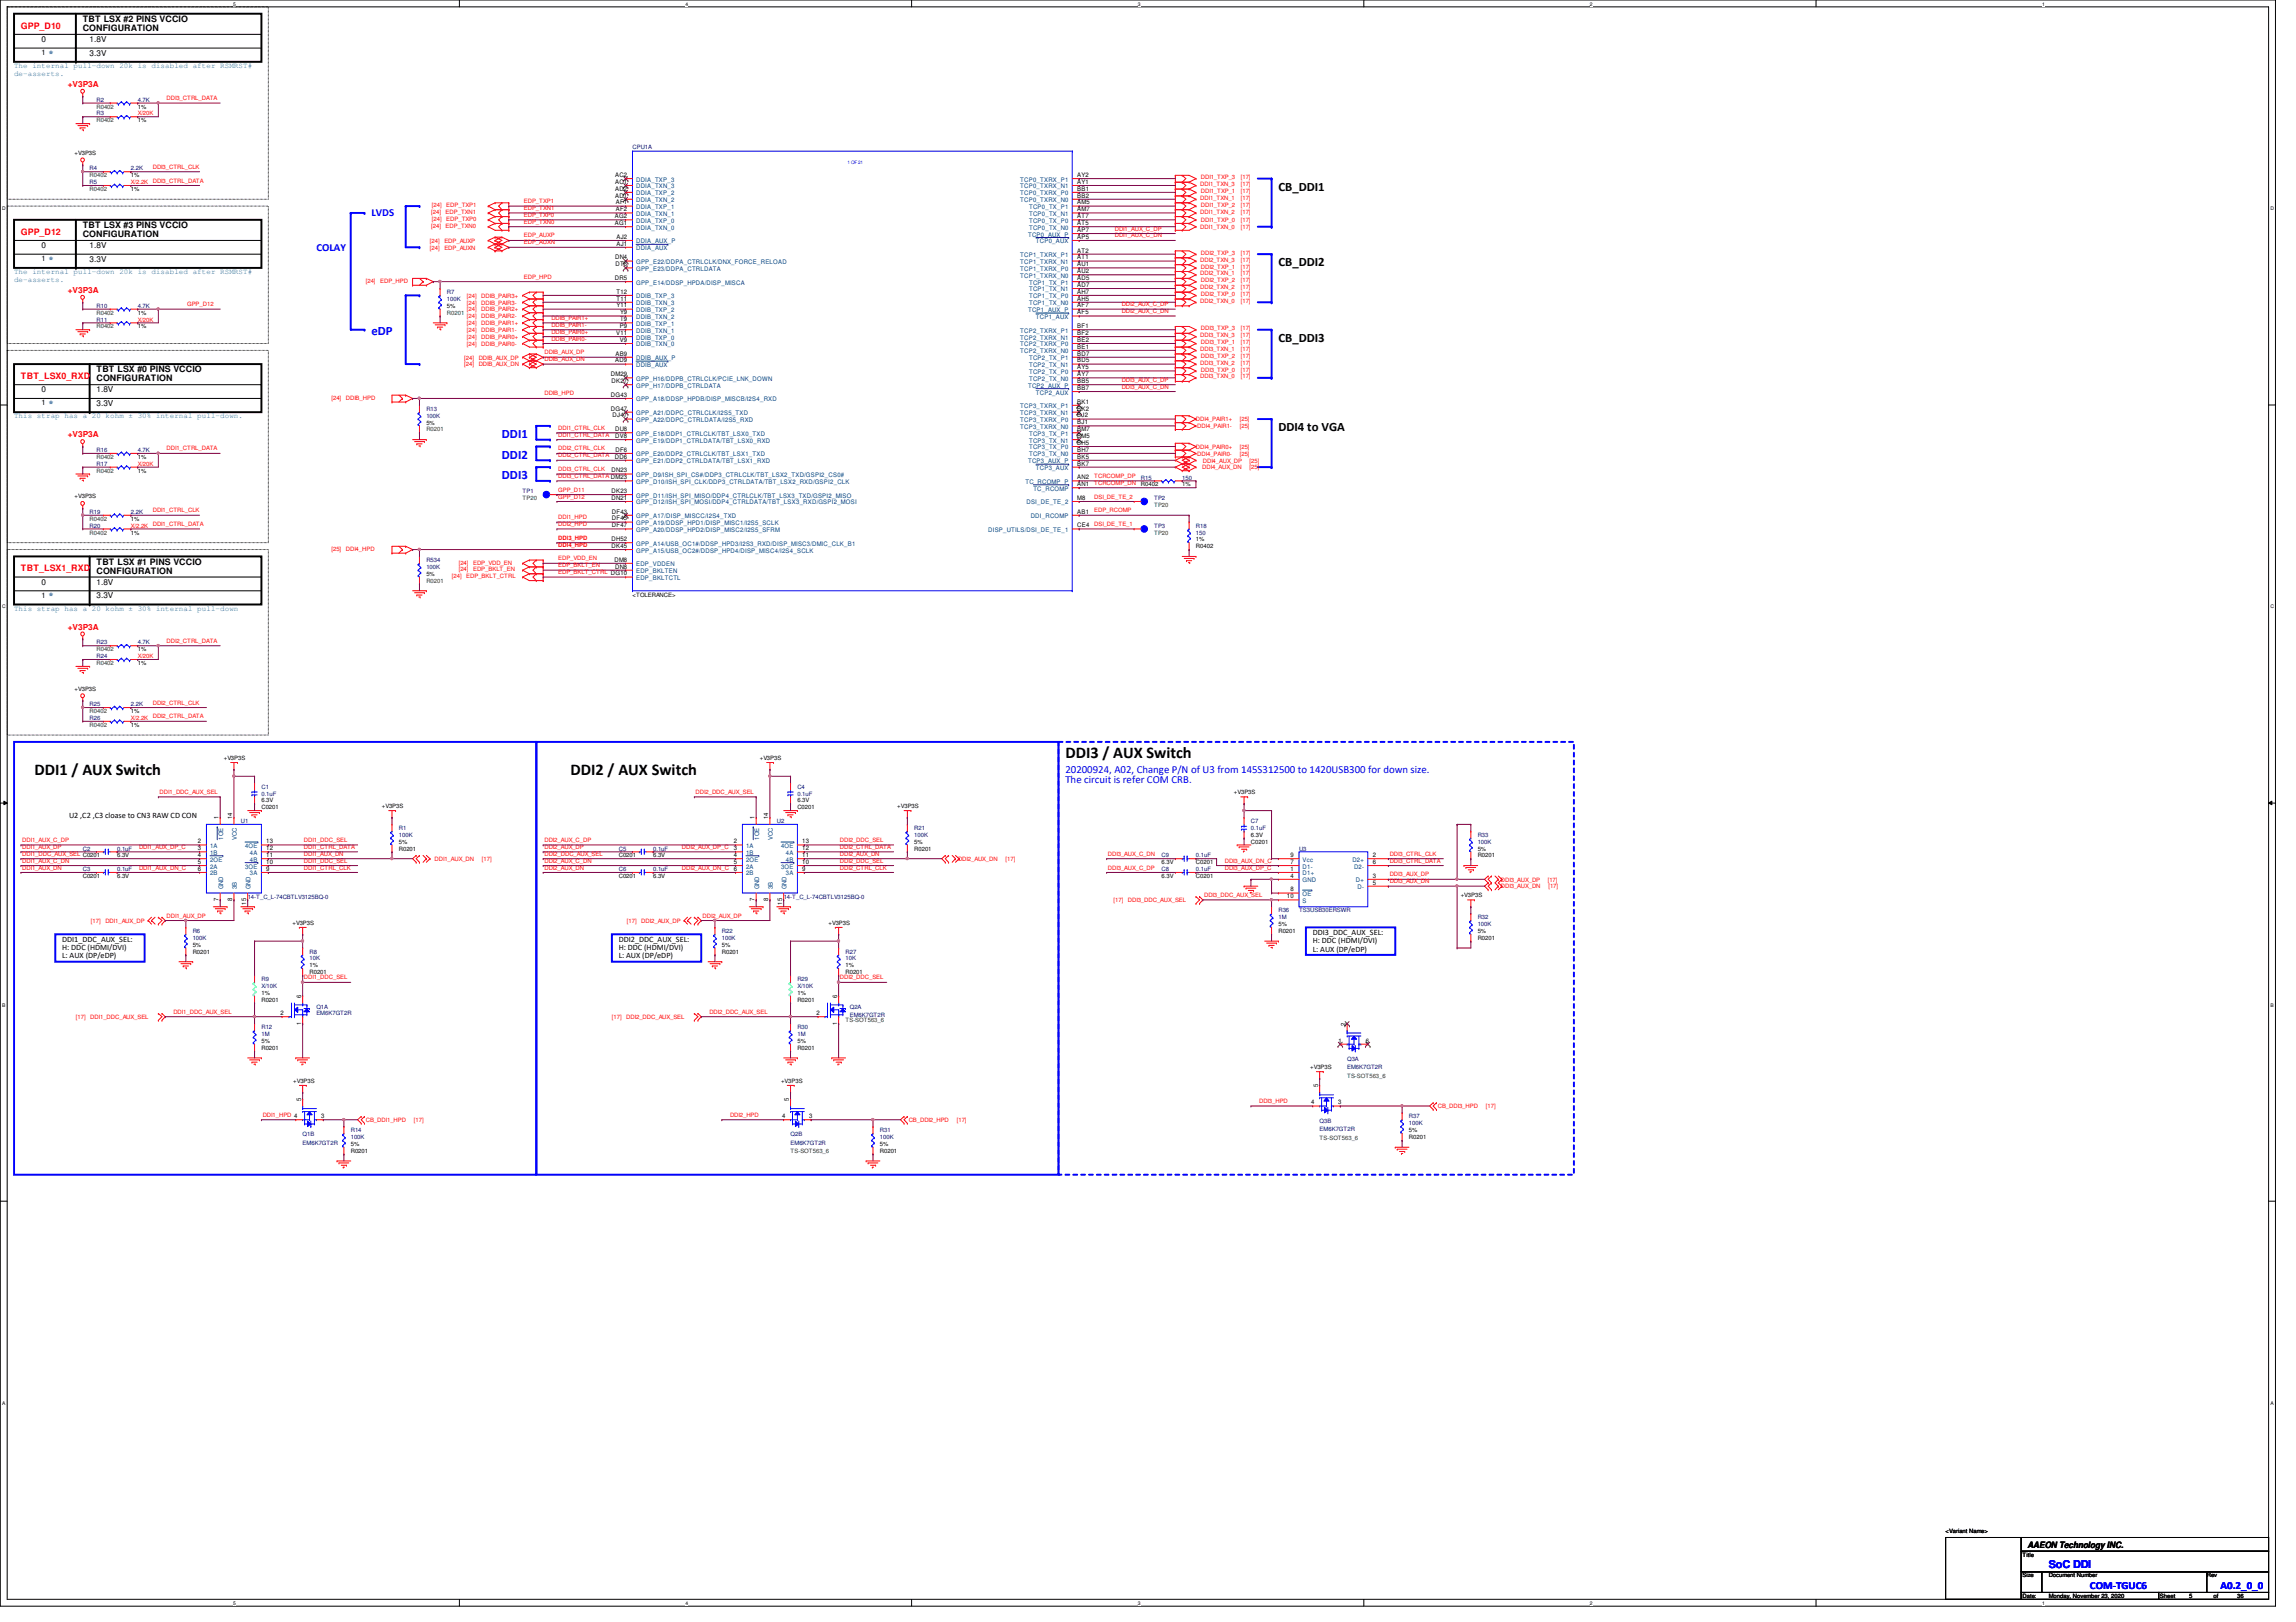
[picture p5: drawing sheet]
<svg xmlns="http://www.w3.org/2000/svg" width="297mm" height="210mm" viewBox="0 0 297 210" stroke-linecap="round" stroke-linejoin="round" font-family="sans-serif">
<defs><g id="words">
<g font-size="2.1">
<text x="4.5" y="100.3">DDI1 / AUX Switch</text>
<text x="73.8" y="100.3">DDI2 / AUX Switch</text>
<text x="137.8" y="98">DDI3 / AUX Switch</text>
</g>
<g font-size="1.7">
<text x="165.4" y="24.7">CB_DDI1</text>
<text x="165.4" y="34.5">CB_DDI2</text>
<text x="165.4" y="44.2">CB_DDI3</text>
<text x="165.4" y="55.8">DDI4 to VGA</text>
</g>
<g font-size="1.7" fill="#00f">
<text x="48" y="43.3">eDP</text>
<text x="64.9" y="56.7">DDI1</text>
<text x="64.9" y="59.4">DDI2</text>
<text x="64.9" y="62">DDI3</text>
</g>
<g font-size="1.4" fill="#00f">
<text x="48" y="28">LVDS</text>
<text x="40.9" y="32.4">COLAY</text>
<text x="137.8" y="100">20200924, A02, Change P/N of U3 from 145S312500 to 1420USB300 for down size.</text>
<text x="137.8" y="101.4">The circuit is refer COM CRB.</text>
<text x="265" y="202.9">SoC DDI</text>
<text x="270.4" y="205.6">COM-TGUC6</text>
<text x="287.3" y="205.6">A0.2_0_0</text>
</g>
<g font-size="1.1" fill="#f00">
<text x="2.7" y="3.7">GPP_D10</text>
<text x="8.8" y="11.3">+V3P3A</text>
<text x="2.7" y="30.4">GPP_D12</text>
<text x="8.8" y="37.9">+V3P3A</text>
<text x="2.7" y="49.1">TBT_LSX0_RXD</text>
<text x="8.8" y="56.6">+V3P3A</text>
<text x="2.7" y="74">TBT_LSX1_RXD</text>
<text x="8.8" y="81.5">+V3P3A</text>
</g>
<g font-size="1.1">
<text x="5.4" y="5.4">0</text>
<text x="10.7" y="2.8">TBT LSX #2 PINS VCCIO</text>
<text x="10.7" y="4">CONFIGURATION</text>
<text x="11.6" y="5.4">1.8V</text>
<text x="11.6" y="7.2">3.3V</text>
<text x="10.7" y="29.5">TBT LSX #3 PINS VCCIO</text>
<text x="5.4" y="32.1">0</text>
<text x="10.7" y="30.7">CONFIGURATION</text>
<text x="11.6" y="32.1">1.8V</text>
<text x="11.6" y="33.9">3.3V</text>
<text x="5.4" y="50.8">0</text>
<text x="12.5" y="50.8">1.8V</text>
<text x="12.5" y="52.5">3.3V</text>
<text x="12.5" y="48.2">TBT LSX #0 PINS VCCIO</text>
<text x="12.5" y="49.4">CONFIGURATION</text>
<text x="5.4" y="75.6">0</text>
<text x="12.5" y="75.6">1.8V</text>
<text x="12.5" y="77.4">3.3V</text>
<text x="12.5" y="73.1">TBT LSX #1 PINS VCCIO</text>
<text x="12.5" y="74.3">CONFIGURATION</text>
<text x="8.9" y="105.9">U2 ,C2 ,C3 cloase to CN3 RAW CD CON</text>
<text x="8" y="121.9">DDI1_DDC_AUX_SEL:</text>
<text x="8" y="123">H: DDC (HDMI/DVI)</text>
<text x="8" y="124">L: AUX (DP/eDP)</text>
<text x="80" y="121.9">DDI2_DDC_AUX_SEL:</text>
<text x="80" y="123">H: DDC (HDMI/DVI)</text>
<text x="80" y="124">L: AUX (DP/eDP)</text>
<text x="169.8" y="121">DDI3_DDC_AUX_SEL:</text>
<text x="169.8" y="122.1">H: DDC (HDMI/DVI)</text>
<text x="169.8" y="123.1">L: AUX (DP/eDP)</text>
<text x="262.3" y="200.3">AAEON Technology INC.</text>
</g>
<g font-size="1.1" fill="#0080c0">
<text x="6.3" y="7.2">*</text>
<text x="6.3" y="33.9">*</text>
<text x="6.3" y="52.5">*</text>
<text x="6.3" y="77.4">*</text>
</g>
<g font-size="1" fill="#0080c0">
<text x="1.8" y="8.8">The internal pull-down 20k is disabled after RSMRST#</text>
<text x="1.8" y="9.8">de-asserts.</text>
<text x="1.8" y="35.5">The internal pull-down 20k is disabled after RSMRST#</text>
<text x="1.8" y="36.4">de-asserts.</text>
<text x="1.8" y="54.1">This strap has a 20 kohm ± 30% internal pull-down.</text>
<text x="1.8" y="79">This strap has a 20 kohm ± 30% internal pull-down</text>
</g>
<g font-size="1">
<text x="5.4" y="7.1">1</text>
<text x="5.4" y="33.8">1</text>
<text x="5.4" y="52.5">1</text>
<text x="5.4" y="77.3">1</text>
</g>
<g font-size=".8" fill="#000080">
<text x="12.5" y="13.2">R2</text>
<text x="12.5" y="14.9">R3</text>
<text x="17.8" y="13.2">4.7K</text>
<text x="11.6" y="22.1">R4</text>
<text x="11.6" y="23.8">R5</text>
<text x="16.9" y="22.1">2.2K</text>
<text x="81.8" y="19.3">CPU1A</text>
<text x="12.5" y="41.6">R11</text>
<text x="12.5" y="39.8">R10</text>
<text x="17.8" y="39.8">4.7K</text>
<text x="57.8" y="38.1">R7</text>
<text x="57.8" y="38.9">100K</text>
<text x="55.2" y="53.2">R13</text>
<text x="12.5" y="58.5">R16</text>
<text x="17.8" y="58.5">4.7K</text>
<text x="55.2" y="54.1">100K</text>
<text x="12.5" y="60.3">R17</text>
<text x="67.6" y="63.8">TP1</text>
<text x="147.6" y="62.1">R15</text>
<text x="149.3" y="64.7">TP2</text>
<text x="152.9" y="62.1">150</text>
<text x="11.6" y="66.5">R19</text>
<text x="11.6" y="68.3">R20</text>
<text x="16.9" y="66.5">2.2K</text>
<text x="149.3" y="68.3">TP3</text>
<text x="154.7" y="68.3">R18</text>
<text x="154.7" y="69.2">150</text>
<text x="55.2" y="72.7">R534</text>
<text x="55.2" y="73.6">100K</text>
<text x="12.5" y="83.4">R23</text>
<text x="17.8" y="83.4">4.7K</text>
<text x="12.5" y="85.2">R24</text>
<text x="11.6" y="91.4">R25</text>
<text x="11.6" y="93.2">R26</text>
<text x="16.9" y="91.4">2.2K</text>
<text x="31.2" y="106.5">U1</text>
<text x="33.8" y="102.1">C1</text>
<text x="33.8" y="103">0.1uF</text>
<text x="51.6" y="107.4">R1</text>
<text x="100.5" y="106.5">U2</text>
<text x="103.2" y="102.1">C4</text>
<text x="103.2" y="103">0.1uF</text>
<text x="118.3" y="107.4">R21</text>
<text x="161.8" y="106.5">C7</text>
<text x="161.8" y="107.4">0.1uF</text>
<text x="10.7" y="112.7">C3</text>
<text x="10.7" y="110.1">C2</text>
<text x="15.2" y="112.7">0.1uF</text>
<text x="15.2" y="110.1">0.1uF</text>
<text x="51.6" y="108.3">100K</text>
<text x="80" y="110.1">C5</text>
<text x="80" y="112.7">C6</text>
<text x="84.5" y="110.1">0.1uF</text>
<text x="84.5" y="112.7">0.1uF</text>
<text x="118.3" y="108.3">100K</text>
<text x="150.3" y="111">C9</text>
<text x="150.3" y="112.7">C8</text>
<text x="154.7" y="111">0.1uF</text>
<text x="154.7" y="112.7">0.1uF</text>
<text x="168.1" y="110.1">U3</text>
<text x="191.2" y="108.3">R33</text>
<text x="191.2" y="109.2">100K</text>
<text x="32" y="116.3">14-T_C_L-74CBTLV3125BQ-0</text>
<text x="101.4" y="116.3">14-T_C_L-74CBTLV3125BQ-0</text>
<text x="165.4" y="118.1">R36</text>
<text x="165.4" y="119">1M</text>
<text x="168.1" y="118.1">TS3USB30ERSWR</text>
<text x="191.2" y="119">R32</text>
<text x="191.2" y="119.8">100K</text>
<text x="24.9" y="120.7">R6</text>
<text x="24.9" y="121.6">100K</text>
<text x="40" y="123.4">R8</text>
<text x="40" y="124.3">10K</text>
<text x="93.4" y="120.7">R22</text>
<text x="93.4" y="121.6">100K</text>
<text x="109.4" y="123.4">R27</text>
<text x="109.4" y="124.3">10K</text>
<text x="33.8" y="127">R9</text>
<text x="33.8" y="127.8">X/10K</text>
<text x="40.9" y="130.5">Q1A</text>
<text x="40.9" y="131.4">EM6K7GT2R</text>
<text x="103.2" y="127">R29</text>
<text x="103.2" y="127.8">X/10K</text>
<text x="109.9" y="130.5">Q2A</text>
<text x="109.9" y="131.6">EM6K7GT2R</text>
<text x="33.8" y="133.2">R12</text>
<text x="33.8" y="134.1">1M</text>
<text x="103.2" y="133.2">R30</text>
<text x="103.2" y="134.1">1M</text>
<text x="174.3" y="137.3">Q3A</text>
<text x="174.3" y="138.3">EM6K7GT2R</text>
<text x="39.2" y="147.1">Q1B</text>
<text x="39.2" y="148.1">EM6K7GT2R</text>
<text x="45.4" y="146.5">R14</text>
<text x="45.4" y="147.4">100K</text>
<text x="102.3" y="147.1">Q2B</text>
<text x="102.3" y="148.1">EM6K7GT2R</text>
<text x="113.8" y="146.5">R31</text>
<text x="113.8" y="147.4">100K</text>
<text x="170.7" y="145.3">Q3B</text>
<text x="170.7" y="146.3">EM6K7GT2R</text>
<text x="182.3" y="144.7">R37</text>
<text x="182.3" y="145.6">100K</text>
</g>
<g font-size=".8" fill="#008000">
<text x="12.5" y="14.1">R0402</text>
<text x="12.5" y="15.8">R0402</text>
<text x="11.6" y="22.9">R0402</text>
<text x="11.6" y="24.7">R0402</text>
<text x="12.5" y="40.7">R0402</text>
<text x="57.8" y="40.7">R0201</text>
<text x="12.5" y="42.5">R0402</text>
<text x="12.5" y="59.4">R0402</text>
<text x="55.2" y="55.8">R0201</text>
<text x="12.5" y="61.2">R0402</text>
<text x="67.6" y="64.7">TP20</text>
<text x="149.3" y="65.6">TP20</text>
<text x="11.6" y="67.4">R0402</text>
<text x="11.6" y="69.2">R0402</text>
<text x="149.3" y="69.2">TP20</text>
<text x="55.2" y="75.4">R0201</text>
<text x="12.5" y="84.3">R0402</text>
<text x="12.5" y="86.1">R0402</text>
<text x="11.6" y="92.3">R0402</text>
<text x="11.6" y="94.1">R0402</text>
<text x="109.4" y="132.3">TS-SOT563_6</text>
<text x="174.3" y="139.5">TS-SOT563_6</text>
<text x="102.3" y="149.3">TS-SOT563_6</text>
<text x="170.7" y="147.5">TS-SOT563_6</text>
</g>
<g font-size=".8">
<text x="17.8" y="14.1">1%</text>
<text x="17.8" y="15.8">1%</text>
<text x="9.6" y="20">+V3P3S</text>
<text x="16.9" y="22.9">1%</text>
<text x="79.6" y="22.9">AC2</text>
<text x="79.6" y="23.8">AC1</text>
<text x="139.4" y="22.9">AY2</text>
<text x="139.4" y="23.8">AY1</text>
<text x="16.9" y="24.7">1%</text>
<text x="79.5" y="28.2">AG2</text>
<text x="79.5" y="29.1">AG1</text>
<text x="79.6" y="24.7">AD2</text>
<text x="79.6" y="25.6">AD1</text>
<text x="79.7" y="26.5">AF1</text>
<text x="79.7" y="27.3">AF2</text>
<text x="139.4" y="24.7">BB1</text>
<text x="139.4" y="25.6">BB2</text>
<text x="139.4" y="26.5">AM5</text>
<text x="139.4" y="27.3">AM7</text>
<text x="139.4" y="28.2">AT7</text>
<text x="139.4" y="29.1">AT5</text>
<text x="79.6" y="33.6">DN4</text>
<text x="79.6" y="34.5">DT6</text>
<text x="79.8" y="30.9">AJ2</text>
<text x="79.8" y="31.8">AJ1</text>
<text x="139.4" y="32.7">AT2</text>
<text x="139.4" y="33.6">AT1</text>
<text x="139.4" y="34.5">AU1</text>
<text x="139.4" y="35.3">AU2</text>
<text x="139.4" y="30">AP7</text>
<text x="139.4" y="30.9">AP5</text>
<text x="17.8" y="40.7">1%</text>
<text x="57.8" y="39.8">5%</text>
<text x="79.5" y="36.2">DR5</text>
<text x="79.8" y="38">T12</text>
<text x="79.8" y="38.9">T11</text>
<text x="79.8" y="39.8">Y11</text>
<text x="80.2" y="40.7">Y9</text>
<text x="80.2" y="41.6">T9</text>
<text x="139.4" y="36.2">AD5</text>
<text x="139.4" y="37.1">AD7</text>
<text x="139.4" y="38">AH7</text>
<text x="139.4" y="38.9">AH5</text>
<text x="139.4" y="40.7">AF5</text>
<text x="139.4" y="39.8">AF7</text>
<text x="17.8" y="42.5">1%</text>
<text x="79.6" y="46.9">AD9</text>
<text x="79.6" y="46">AB9</text>
<text x="79.7" y="43.3">V11</text>
<text x="80.2" y="42.5">P9</text>
<text x="80.2" y="44.2">V9</text>
<text x="139.4" y="42.5">BF1</text>
<text x="139.4" y="43.3">BF2</text>
<text x="139.4" y="44.2">BE2</text>
<text x="139.4" y="45.1">BE1</text>
<text x="139.4" y="46">BD7</text>
<text x="139.4" y="46.9">BD5</text>
<text x="139.4" y="47.8">AY5</text>
<text x="79" y="53.1">DG47</text>
<text x="79" y="48.7">DM29</text>
<text x="79" y="51.4">DG43</text>
<text x="79.1" y="49.6">DK27</text>
<text x="139.4" y="48.7">AY7</text>
<text x="139.4" y="52.2">BK1</text>
<text x="139.4" y="53.1">BK2</text>
<text x="139.4" y="49.6">BB5</text>
<text x="139.4" y="50.5">BB7</text>
<text x="17.8" y="59.4">1%</text>
<text x="55.2" y="54.9">5%</text>
<text x="79.2" y="54">DJ47</text>
<text x="79.5" y="59.4">DD6</text>
<text x="79.6" y="55.8">DU8</text>
<text x="79.6" y="56.7">DV8</text>
<text x="79.6" y="58.5">DF6</text>
<text x="139.4" y="54">BJ2</text>
<text x="139.4" y="54.9">BJ1</text>
<text x="139.4" y="55.8">BM7</text>
<text x="139.4" y="56.7">BM5</text>
<text x="139.4" y="57.6">BH5</text>
<text x="139.4" y="58.5">BH7</text>
<text x="139.4" y="59.4">BK5</text>
<text x="9.6" y="64.5">+V3P3S</text>
<text x="17.8" y="61.2">1%</text>
<text x="79.1" y="63.8">DK23</text>
<text x="79.1" y="61.1">DN23</text>
<text x="79.1" y="64.7">DN21</text>
<text x="139.4" y="64.7">M8</text>
<text x="139.4" y="62.9">AN1</text>
<text x="139.4" y="62">AN2</text>
<text x="139.4" y="60.2">BK7</text>
<text x="147.6" y="62.9">R0402</text>
<text x="152.9" y="62.9">1%</text>
<text x="16.9" y="67.4">1%</text>
<text x="16.9" y="69.2">1%</text>
<text x="79.1" y="70.9">DK45</text>
<text x="79.1" y="70">DH52</text>
<text x="79.2" y="66.5">DF43</text>
<text x="79.2" y="68.2">DF47</text>
<text x="79.2" y="67.4">DF45</text>
<text x="139.4" y="66.5">AB1</text>
<text x="139.4" y="68.2">CE4</text>
<text x="154.7" y="70.1">1%</text>
<text x="154.7" y="71">R0402</text>
<text x="55.2" y="74.5">5%</text>
<text x="79.5" y="72.7">DM8</text>
<text x="79.6" y="73.6">DN8</text>
<text x="81.8" y="77.3">&lt;TOLERANCE&gt;</text>
<text x="9.6" y="89.4">+V3P3S</text>
<text x="17.8" y="84.3">1%</text>
<text x="17.8" y="86.1">1%</text>
<text x="16.9" y="92.3">1%</text>
<text x="16.9" y="94.1">1%</text>
<text x="29" y="98.3">+V3P3S</text>
<text x="98.3" y="98.3">+V3P3S</text>
<text x="28.3" y="106" transform="rotate(-90 28.3 106)">1</text>
<text x="30.1" y="106" transform="rotate(-90 30.1 106)">14</text>
<text x="33.8" y="104.7">C0201</text>
<text x="33.8" y="103.8">6.3V</text>
<text x="49.4" y="104.6">+V3P3S</text>
<text x="97.6" y="106" transform="rotate(-90 97.6 106)">1</text>
<text x="99.4" y="106" transform="rotate(-90 99.4 106)">14</text>
<text x="103.2" y="104.7">C0201</text>
<text x="103.2" y="103.8">6.3V</text>
<text x="116.1" y="104.6">+V3P3S</text>
<text x="159.6" y="102.8">+V3P3S</text>
<text x="10.7" y="113.6">C0201</text>
<text x="10.7" y="111">C0201</text>
<text x="15.2" y="113.6">6.3V</text>
<text x="15.2" y="111">6.3V</text>
<text x="25.6" y="109.1">2</text>
<text x="25.6" y="110">3</text>
<text x="25.6" y="110.9">4</text>
<text x="25.6" y="111.8">5</text>
<text x="25.6" y="112.7">6</text>
<text x="34.5" y="112.7">9</text>
<text x="34.5" y="111.8">10</text>
<text x="34.5" y="110.9">11</text>
<text x="34.5" y="110">12</text>
<text x="34.5" y="109.1">13</text>
<text x="51.6" y="110.1">R0201</text>
<text x="51.6" y="109.2">5%</text>
<text x="80" y="111">C0201</text>
<text x="80" y="113.6">C0201</text>
<text x="84.5" y="111">6.3V</text>
<text x="84.5" y="113.6">6.3V</text>
<text x="95" y="109.1">2</text>
<text x="95" y="110">3</text>
<text x="95" y="110.9">4</text>
<text x="95" y="111.8">5</text>
<text x="95" y="112.7">6</text>
<text x="103.8" y="112.7">9</text>
<text x="103.8" y="111.8">10</text>
<text x="103.8" y="110.9">11</text>
<text x="103.8" y="110">12</text>
<text x="103.8" y="109.1">13</text>
<text x="118.3" y="110.1">R0201</text>
<text x="118.3" y="109.2">5%</text>
<text x="150.3" y="111.8">6.3V</text>
<text x="150.3" y="113.6">6.3V</text>
<text x="154.7" y="111.8">C0201</text>
<text x="154.7" y="113.6">C0201</text>
<text x="161.8" y="108.3">6.3V</text>
<text x="161.8" y="109.2">C0201</text>
<text x="167" y="110.9">9</text>
<text x="167" y="113.6">4</text>
<text x="167" y="112.7">1</text>
<text x="167" y="111.8">7</text>
<text x="177.6" y="111.8">6</text>
<text x="177.6" y="113.6">3</text>
<text x="177.6" y="110.9">2</text>
<text x="191.2" y="111">R0201</text>
<text x="191.2" y="110.1">5%</text>
<text x="28.3" y="116.6" transform="rotate(-90 28.3 116.6)">7</text>
<text x="30.1" y="116.6" transform="rotate(-90 30.1 116.6)">8</text>
<text x="31.8" y="117.1" transform="rotate(-90 31.8 117.1)">15</text>
<text x="37.8" y="119.7">+V3P3S</text>
<text x="97.6" y="116.6" transform="rotate(-90 97.6 116.6)">7</text>
<text x="99.4" y="116.6" transform="rotate(-90 99.4 116.6)">8</text>
<text x="101.2" y="117.1" transform="rotate(-90 101.2 117.1)">15</text>
<text x="107.2" y="119.7">+V3P3S</text>
<text x="165.4" y="119.8">5%</text>
<text x="166.5" y="116.2">10</text>
<text x="167" y="115.4">8</text>
<text x="177.6" y="114.5">5</text>
<text x="189" y="116.1">+V3P3S</text>
<text x="24.9" y="123.4">R0201</text>
<text x="24.9" y="122.5">5%</text>
<text x="40" y="125.2">1%</text>
<text x="93.4" y="123.4">R0201</text>
<text x="93.4" y="122.5">5%</text>
<text x="109.4" y="125.2">1%</text>
<text x="165.4" y="120.7">R0201</text>
<text x="191.2" y="121.6">R0201</text>
<text x="191.2" y="120.7">5%</text>
<text x="33.8" y="129.6">R0201</text>
<text x="33.8" y="128.7">1%</text>
<text x="36.3" y="131.4">2</text>
<text x="38.9" y="129.2" transform="rotate(-90 38.9 129.2)">6</text>
<text x="40" y="126.1">R0201</text>
<text x="103.2" y="129.6">R0201</text>
<text x="103.2" y="128.7">1%</text>
<text x="105.6" y="131.4">2</text>
<text x="108.3" y="129.2" transform="rotate(-90 108.3 129.2)">6</text>
<text x="109.4" y="126.1">R0201</text>
<text x="33.8" y="135.8">R0201</text>
<text x="33.8" y="135">5%</text>
<text x="38.9" y="132.6" transform="rotate(-90 38.9 132.6)">1</text>
<text x="103.2" y="135.8">R0201</text>
<text x="103.2" y="135">5%</text>
<text x="108.3" y="132.6" transform="rotate(-90 108.3 132.6)">1</text>
<text x="173.2" y="134.9">1</text>
<text x="174.1" y="132.7" transform="rotate(-90 174.1 132.7)">2</text>
<text x="176.7" y="134.9">6</text>
<text x="37.9" y="140.1">+V3P3S</text>
<text x="38.9" y="142.5" transform="rotate(-90 38.9 142.5)">5</text>
<text x="101" y="140.1">+V3P3S</text>
<text x="102.1" y="142.5" transform="rotate(-90 102.1 142.5)">5</text>
<text x="169.5" y="138.3">+V3P3S</text>
<text x="169.6" y="142.9">4</text>
<text x="170.5" y="140.7" transform="rotate(-90 170.5 140.7)">5</text>
<text x="173.1" y="142.9">3</text>
<text x="41.6" y="144.7">3</text>
<text x="45.4" y="149.2">R0201</text>
<text x="45.4" y="148.3">5%</text>
<text x="101.2" y="144.7">4</text>
<text x="104.7" y="144.7">3</text>
<text x="113.8" y="149.2">R0201</text>
<text x="113.8" y="148.3">5%</text>
<text x="182.3" y="147.4">R0201</text>
<text x="182.3" y="146.5">5%</text>
<text x="251.7" y="198.3">&lt;Variant Name&gt;</text>
<text x="261.7" y="201.5">Title</text>
<text x="261.7" y="204.1">Size</text>
<text x="261.7" y="206.8">Date:</text>
<text x="265" y="204.1">Document Number</text>
<text x="265" y="206.8">Monday, November 23, 2020</text>
<text x="279.4" y="206.8">Sheet</text>
<text x="283.2" y="206.8">5</text>
<text x="285.5" y="204.1">Rev</text>
<text x="286.4" y="206.8">of</text>
<text x="289.4" y="206.8">36</text>
</g>
<g font-size=".8" fill="#f00">
<text x="17.8" y="14.9">X/20K</text>
<text x="21.5" y="13">DDI3_CTRL_DATA</text>
<text x="16.9" y="23.8">X/2.2K</text>
<text x="19.8" y="21.8">DDI3_CTRL_CLK</text>
<text x="19.8" y="23.6">DDI3_CTRL_DATA</text>
<text x="155.4" y="23.2">DDI1_TXP_3</text>
<text x="160.5" y="23.2">[17]</text>
<text x="55.8" y="27.7">[24]</text>
<text x="55.8" y="29.5">[24]</text>
<text x="55.9" y="28.6">[24]</text>
<text x="55.9" y="26.8">[24]</text>
<text x="57.7" y="27.7">EDP_TXN1</text>
<text x="57.7" y="29.5">EDP_TXN0</text>
<text x="57.7" y="28.6">EDP_TXP0</text>
<text x="57.7" y="26.8">EDP_TXP1</text>
<text x="67.8" y="26.3">EDP_TXP1</text>
<text x="67.8" y="27.2">EDP_TXN1</text>
<text x="67.8" y="28.1">EDP_TXP0</text>
<text x="67.8" y="29">EDP_TXN0</text>
<text x="144.2" y="29.8">DDI1_AUX_C_DP</text>
<text x="155.3" y="29.6">DDI1_TXN_0</text>
<text x="155.3" y="25.9">DDI1_TXN_1</text>
<text x="155.3" y="27.6">DDI1_TXN_2</text>
<text x="155.3" y="24.1">DDI1_TXN_3</text>
<text x="155.4" y="28.7">DDI1_TXP_0</text>
<text x="155.4" y="25">DDI1_TXP_1</text>
<text x="155.4" y="26.8">DDI1_TXP_2</text>
<text x="160.5" y="28.7">[17]</text>
<text x="160.5" y="25">[17]</text>
<text x="160.5" y="26.8">[17]</text>
<text x="160.5" y="29.6">[17]</text>
<text x="160.5" y="25.9">[17]</text>
<text x="160.5" y="27.6">[17]</text>
<text x="160.5" y="24.1">[17]</text>
<text x="55.6" y="31.4">[24]</text>
<text x="55.6" y="32.3">[24]</text>
<text x="57.5" y="31.4">EDP_AUXP</text>
<text x="57.5" y="32.3">EDP_AUXN</text>
<text x="67.8" y="30.7">EDP_AUXP</text>
<text x="67.8" y="31.6">EDP_AUXN</text>
<text x="144.2" y="30.7">DDI1_AUX_C_DN</text>
<text x="155.3" y="35.6">DDI2_TXN_1</text>
<text x="155.3" y="33.9">DDI2_TXN_3</text>
<text x="155.4" y="34.8">DDI2_TXP_1</text>
<text x="155.4" y="33">DDI2_TXP_3</text>
<text x="160.5" y="34.8">[17]</text>
<text x="160.5" y="33">[17]</text>
<text x="160.5" y="35.6">[17]</text>
<text x="160.5" y="33.9">[17]</text>
<text x="17.8" y="41.6">X/20K</text>
<text x="24.2" y="39.6">GPP_D12</text>
<text x="47.3" y="36.6">[24]</text>
<text x="49.2" y="36.6">EDP_HPD</text>
<text x="60.4" y="41.2">[24]</text>
<text x="60.4" y="40.3">[24]</text>
<text x="60.4" y="39.4">[24]</text>
<text x="60.4" y="38.5">[24]</text>
<text x="62.3" y="41.2">DDIB_PAIR2-</text>
<text x="62.3" y="40.3">DDIB_PAIR2+</text>
<text x="62.3" y="39.4">DDIB_PAIR3-</text>
<text x="62.3" y="38.5">DDIB_PAIR3+</text>
<text x="67.8" y="36.1">EDP_HPD</text>
<text x="71.3" y="41.4">DDIB_PAIR1+</text>
<text x="145.1" y="40.5">DDI2_AUX_C_DN</text>
<text x="145.1" y="39.6">DDI2_AUX_C_DP</text>
<text x="155.3" y="39.2">DDI2_TXN_0</text>
<text x="155.3" y="37.4">DDI2_TXN_2</text>
<text x="155.4" y="38.3">DDI2_TXP_0</text>
<text x="155.4" y="36.5">DDI2_TXP_2</text>
<text x="160.5" y="38.3">[17]</text>
<text x="160.5" y="36.5">[17]</text>
<text x="160.5" y="39.2">[17]</text>
<text x="160.5" y="37.4">[17]</text>
<text x="60.1" y="46.5">[24]</text>
<text x="60.1" y="47.4">[24]</text>
<text x="60.4" y="44.7">[24]</text>
<text x="60.4" y="43.9">[24]</text>
<text x="60.4" y="43">[24]</text>
<text x="60.4" y="42.1">[24]</text>
<text x="61.9" y="46.5">DDIB_AUX_DP</text>
<text x="61.9" y="47.4">DDIB_AUX_DN</text>
<text x="62.3" y="44.7">DDIB_PAIR0-</text>
<text x="62.3" y="43.9">DDIB_PAIR0+</text>
<text x="62.3" y="43">DDIB_PAIR1-</text>
<text x="62.3" y="42.1">DDIB_PAIR1+</text>
<text x="70.4" y="45.8">DDIB_AUX_DP</text>
<text x="70.4" y="46.7">DDIB_AUX_DN</text>
<text x="71.3" y="44.1">DDIB_PAIR0-</text>
<text x="71.3" y="43.2">DDIB_PAIR0+</text>
<text x="71.3" y="42.3">DDIB_PAIR1-</text>
<text x="155.3" y="45.4">DDI3_TXN_1</text>
<text x="155.3" y="47.2">DDI3_TXN_2</text>
<text x="155.3" y="43.6">DDI3_TXN_3</text>
<text x="155.4" y="44.5">DDI3_TXP_1</text>
<text x="155.4" y="46.3">DDI3_TXP_2</text>
<text x="155.4" y="42.8">DDI3_TXP_3</text>
<text x="160.5" y="44.5">[17]</text>
<text x="160.5" y="46.3">[17]</text>
<text x="160.5" y="42.8">[17]</text>
<text x="160.5" y="45.4">[17]</text>
<text x="160.5" y="47.2">[17]</text>
<text x="160.5" y="43.6">[17]</text>
<text x="42.9" y="51.7">[24]</text>
<text x="44.7" y="51.7">DDIB_HPD</text>
<text x="70.4" y="51.2">DDIB_HPD</text>
<text x="145.1" y="49.4">DDI3_AUX_C_DP</text>
<text x="145.1" y="50.3">DDI3_AUX_C_DN</text>
<text x="155.3" y="49">DDI3_TXN_0</text>
<text x="155.4" y="48.1">DDI3_TXP_0</text>
<text x="160.5" y="48.1">[17]</text>
<text x="160.5" y="49">[17]</text>
<text x="21.5" y="58.3">DDI1_CTRL_DATA</text>
<text x="72.2" y="56.5">DDI1_CTRL_DATA</text>
<text x="72.2" y="59.2">DDI2_CTRL_DATA</text>
<text x="72.2" y="55.6">DDI1_CTRL_CLK</text>
<text x="72.2" y="58.3">DDI2_CTRL_CLK</text>
<text x="154.7" y="58.1">DDI4_PAIR0+</text>
<text x="154.7" y="54.5">DDI4_PAIR1+</text>
<text x="154.9" y="59">DDI4_PAIR0-</text>
<text x="154.9" y="55.4">DDI4_PAIR1-</text>
<text x="155.6" y="59.9">DDI4_AUX_DP</text>
<text x="160.4" y="58.1">[25]</text>
<text x="160.4" y="54.5">[25]</text>
<text x="160.4" y="59">[25]</text>
<text x="160.4" y="55.4">[25]</text>
<text x="161.7" y="59.9">[25]</text>
<text x="17.8" y="60.3">X/20K</text>
<text x="72.2" y="64.5">GPP_D12</text>
<text x="72.2" y="61.8">DDI3_CTRL_DATA DM23</text>
<text x="72.2" y="61">DDI3_CTRL_CLK</text>
<text x="72.2" y="63.6">GPP_D11</text>
<text x="141.6" y="61.8">TCRCOMP_DP</text>
<text x="141.6" y="62.7">TCRCOMP_DN</text>
<text x="141.6" y="64.5">DSI_DE_TE_2</text>
<text x="155.5" y="60.7">DDI4_AUX_DN</text>
<text x="161.7" y="60.7">[25]</text>
<text x="16.9" y="68.3">X/2.2K</text>
<text x="19.8" y="66.3">DDI1_CTRL_CLK</text>
<text x="19.8" y="68.1">DDI1_CTRL_DATA</text>
<text x="42.9" y="71.3">[25]</text>
<text x="44.7" y="71.3">DDI4_HPD</text>
<text x="72.2" y="67.2">DDI1_HPD</text>
<text x="72.2" y="68.1">DDI2_HPD</text>
<text x="72.2" y="69.8">DDI3_HPD</text>
<text x="72.2" y="70.7">DDI4_HPD</text>
<text x="141.6" y="66.3">EDP_RCOMP</text>
<text x="141.6" y="68.1">DSI_DE_TE_1</text>
<text x="58.5" y="74.8">[24]</text>
<text x="59.3" y="74">[24]</text>
<text x="59.3" y="73.1">[24]</text>
<text x="60.3" y="74.8">EDP_BKLT_CTRL</text>
<text x="61.2" y="74">EDP_BKLT_EN</text>
<text x="61.2" y="73.1">EDP_VDD_EN</text>
<text x="72.2" y="72.5">EDP_VDD_EN</text>
<text x="72.2" y="73.4">EDP_BKLT_EN</text>
<text x="72.2" y="74.3">EDP_BKLT_CTRL DG10</text>
<text x="21.5" y="83.2">DDI2_CTRL_DATA</text>
<text x="17.8" y="85.2">X/20K</text>
<text x="16.9" y="93.2">X/2.2K</text>
<text x="19.8" y="91.2">DDI2_CTRL_CLK</text>
<text x="19.8" y="93">DDI2_CTRL_DATA</text>
<text x="20.7" y="102.7">DDI1_DDC_AUX_SEL</text>
<text x="90" y="102.7">DDI2_DDC_AUX_SEL</text>
<text x="2.9" y="109.9">DDI1_AUX_DP</text>
<text x="2.9" y="109">DDI1_AUX_C_DP</text>
<text x="2.9" y="110.7">DDI1_DDC_AUX_SEL</text>
<text x="2.9" y="111.6">DDI1_AUX_C_DN</text>
<text x="2.9" y="112.5">DDI1_AUX_DN</text>
<text x="18" y="109.9">DDI1_AUX_DP_C</text>
<text x="18" y="112.5">DDI1_AUX_DN_C</text>
<text x="39.3" y="112.5">DDI1_CTRL_CLK</text>
<text x="39.3" y="111.6">DDI1_DDC_SEL</text>
<text x="39.3" y="110.7">DDI1_AUX_DN</text>
<text x="39.3" y="109.9">DDI1_CTRL_DATA</text>
<text x="39.3" y="109">DDI1_DDC_SEL</text>
<text x="56.2" y="111.4">DDI1_AUX_DN</text>
<text x="62.4" y="111.4">[17]</text>
<text x="70.4" y="109.9">DDI2_AUX_DP</text>
<text x="70.4" y="109">DDI2_AUX_C_DP</text>
<text x="70.4" y="110.7">DDI2_DDC_AUX_SEL</text>
<text x="70.4" y="111.6">DDI2_AUX_C_DN</text>
<text x="70.4" y="112.5">DDI2_AUX_DN</text>
<text x="88.2" y="109.9">DDI2_AUX_DP_C</text>
<text x="88.2" y="112.5">DDI2_AUX_DN_C</text>
<text x="108.7" y="112.5">DDI2_CTRL_CLK</text>
<text x="108.7" y="111.6">DDI2_DDC_SEL</text>
<text x="108.7" y="110.7">DDI2_AUX_DN</text>
<text x="108.7" y="109.9">DDI2_CTRL_DATA</text>
<text x="108.7" y="109">DDI2_DDC_SEL</text>
<text x="123.9" y="111.4">DDI2_AUX_DN</text>
<text x="130.1" y="111.4">[17]</text>
<text x="143.3" y="112.5">DDI3_AUX_C_DP</text>
<text x="143.3" y="110.7">DDI3_AUX_C_DN</text>
<text x="158.5" y="112.5">DDI3_AUX_DP_C</text>
<text x="158.5" y="111.6">DDI3_AUX_DN_C</text>
<text x="179.8" y="113.4">DDI3_AUX_DP</text>
<text x="179.8" y="111.6">DDI3_CTRL_DATA</text>
<text x="179.8" y="110.7">DDI3_CTRL_CLK</text>
<text x="11.8" y="119.4">[17]</text>
<text x="13.6" y="119.4">DDI1_AUX_DP</text>
<text x="21.5" y="118.7">DDI1_AUX_DP</text>
<text x="81.1" y="119.4">[17]</text>
<text x="83" y="119.4">DDI2_AUX_DP</text>
<text x="90.9" y="118.7">DDI2_AUX_DP</text>
<text x="144.1" y="116.8">[17]</text>
<text x="145.9" y="116.8">DDI3_DDC_AUX_SEL</text>
<text x="155.8" y="116.1">DDI3_DDC_AUX_SEL</text>
<text x="179.8" y="114.3">DDI3_AUX_DN</text>
<text x="194.2" y="114.1">DDI3_AUX_DP</text>
<text x="194.2" y="115">DDI3_AUX_DN</text>
<text x="200.2" y="114.1">[17]</text>
<text x="200.3" y="115">[17]</text>
<text x="9.8" y="131.9">[17]</text>
<text x="11.7" y="131.9">DDI1_DDC_AUX_SEL</text>
<text x="22.4" y="131.2">DDI1_DDC_AUX_SEL</text>
<text x="39.3" y="126.7">DDI1_DDC_SEL</text>
<text x="79.2" y="131.9">[17]</text>
<text x="81" y="131.9">DDI2_DDC_AUX_SEL</text>
<text x="91.8" y="131.2">DDI2_DDC_AUX_SEL</text>
<text x="108.7" y="126.7">DDI2_DDC_SEL</text>
<text x="162.9" y="142.7">DDI3_HPD</text>
<text x="186" y="143.4">CB_DDI3_HPD</text>
<text x="192.2" y="143.4">[17]</text>
<text x="34" y="144.5">DDI1_HPD 4</text>
<text x="47.3" y="145.2">CB_DDI1_HPD</text>
<text x="53.5" y="145.2">[17]</text>
<text x="94.4" y="144.5">DDI2_HPD</text>
<text x="117.6" y="145.2">CB_DDI2_HPD</text>
<text x="123.8" y="145.2">[17]</text>
</g>
<g font-size=".8" fill="#004080">
<text x="82.3" y="23.5">DDIA_TXP_3</text>
<text x="132" y="23.5">TCP0_TXRX_P1</text>
<text x="82.3" y="24.4">DDIA_TXN_3</text>
<text x="82.3" y="25.3">DDIA_TXP_2</text>
<text x="82.3" y="26.2">DDIA_TXN_2</text>
<text x="82.3" y="27.1">DDIA_TXP_1</text>
<text x="82.3" y="27.9">DDIA_TXN_1</text>
<text x="82.3" y="28.8">DDIA_TXP_0</text>
<text x="82.3" y="29.7">DDIA_TXN_0</text>
<text x="132" y="24.4">TCP0_TXRX_N1</text>
<text x="132" y="25.3">TCP0_TXRX_P0</text>
<text x="132" y="26.2">TCP0_TXRX_N0</text>
<text x="133.1" y="27.1">TCP0_TX_P1</text>
<text x="133.1" y="27.9">TCP0_TX_N1</text>
<text x="133.1" y="28.8">TCP0_TX_P0</text>
<text x="133.1" y="29.7">TCP0_TX_N0</text>
<text x="82.3" y="34.2">GPP_E22/DDPA_CTRLCLK/DNX_FORCE_RELOAD</text>
<text x="82.3" y="31.5">DDIA_AUX_P</text>
<text x="82.3" y="32.4">DDIA_AUX</text>
<text x="82.3" y="35.1">GPP_E23/DDPA_CTRLDATA</text>
<text x="132" y="33.3">TCP1_TXRX_P1</text>
<text x="132" y="34.2">TCP1_TXRX_N1</text>
<text x="132" y="35.1">TCP1_TXRX_P0</text>
<text x="132" y="35.9">TCP1_TXRX_N0</text>
<text x="133" y="30.6">TCP0_AUX_P</text>
<text x="134" y="31.5">TCP0_AUX</text>
<text x="82.3" y="38.6">DDIB_TXP_3</text>
<text x="82.3" y="39.5">DDIB_TXN_3</text>
<text x="82.3" y="40.4">DDIB_TXP_2</text>
<text x="82.3" y="41.3">DDIB_TXN_2</text>
<text x="82.3" y="36.8">GPP_E14/DDSP_HPDA/DISP_MISCA</text>
<text x="133" y="40.4">TCP1_AUX_P</text>
<text x="133.1" y="36.8">TCP1_TX_P1</text>
<text x="133.1" y="37.7">TCP1_TX_N1</text>
<text x="133.1" y="38.6">TCP1_TX_P0</text>
<text x="133.1" y="39.5">TCP1_TX_N0</text>
<text x="134" y="41.3">TCP1_AUX</text>
<text x="82.3" y="42.2">DDIB_TXP_1</text>
<text x="82.3" y="43.1">DDIB_TXN_1</text>
<text x="82.3" y="43.9">DDIB_TXP_0</text>
<text x="82.3" y="44.8">DDIB_TXN_0</text>
<text x="82.3" y="47.5">DDIB_AUX</text>
<text x="82.3" y="46.6">DDIB_AUX_P</text>
<text x="132" y="43.1">TCP2_TXRX_P1</text>
<text x="132" y="43.9">TCP2_TXRX_N1</text>
<text x="132" y="44.8">TCP2_TXRX_P0</text>
<text x="132" y="45.7">TCP2_TXRX_N0</text>
<text x="133.1" y="46.6">TCP2_TX_P1</text>
<text x="133.1" y="47.5">TCP2_TX_N1</text>
<text x="82.3" y="53.7">GPP_A21/DDPC_CTRLCLK/I2S5_TXD</text>
<text x="82.3" y="50.2">GPP_H17/DDPB_CTRLDATA</text>
<text x="82.3" y="49.3">GPP_H16/DDPB_CTRLCLK/PCIE_LNK_DOWN</text>
<text x="82.3" y="51.9">GPP_A18/DDSP_HPDB/DISP_MISCB/I2S4_RXD</text>
<text x="132" y="52.8">TCP3_TXRX_P1</text>
<text x="132" y="53.7">TCP3_TXRX_N1</text>
<text x="133" y="50.2">TCP2_AUX_P</text>
<text x="133.1" y="48.4">TCP2_TX_P0</text>
<text x="133.1" y="49.3">TCP2_TX_N0</text>
<text x="134" y="51.1">TCP2_AUX</text>
<text x="82.3" y="56.4">GPP_E18/DDP1_CTRLCLK/TBT_LSX0_TXD</text>
<text x="82.3" y="54.6">GPP_A22/DDPC_CTRLDATA/I2S5_RXD</text>
<text x="82.3" y="59.9">GPP_E21/DDP2_CTRLDATA/TBT_LSX1_RXD</text>
<text x="82.3" y="59.1">GPP_E20/DDP2_CTRLCLK/TBT_LSX1_TXD</text>
<text x="82.3" y="57.3">GPP_E19/DDP1_CTRLDATA/TBT_LSX0_RXD</text>
<text x="132" y="54.6">TCP3_TXRX_P0</text>
<text x="132" y="55.5">TCP3_TXRX_N0</text>
<text x="133" y="59.9">TCP3_AUX_P</text>
<text x="133.1" y="56.4">TCP3_TX_P1</text>
<text x="133.1" y="57.3">TCP3_TX_N1</text>
<text x="133.1" y="58.2">TCP3_TX_P0</text>
<text x="133.1" y="59.1">TCP3_TX_N0</text>
<text x="82.3" y="64.4">GPP_D11/ISH_SPI_MISO/DDP4_CTRLCLK/TBT_LSX3_TXD/GSPI2_MISO</text>
<text x="82.3" y="62.6">GPP_D10/ISH_SPI_CLK/DDP3_CTRLDATA/TBT_LSX2_RXD/GSPI2_CLK</text>
<text x="82.3" y="61.7">GPP_D9/ISH_SPI_CS#/DDP3_CTRLCLK/TBT_LSX2_TXD/GSPI2_CS0#</text>
<text x="82.3" y="65.3">GPP_D12/ISH_SPI_MOSI/DDP4_CTRLDATA/TBT_LSX3_RXD/GSPI2_MOSI</text>
<text x="132.7" y="62.6">TC_RCOMP_P</text>
<text x="132.8" y="65.3">DSI_DE_TE_2</text>
<text x="133.7" y="63.5">TC_RCOMP</text>
<text x="134" y="60.8">TCP3_AUX</text>
<text x="82.3" y="67.1">GPP_A17/DISP_MISCC/I2S4_TXD</text>
<text x="82.3" y="71.5">GPP_A15/USB_OC2#/DDSP_HPD4/DISP_MISC4/I2S4_SCLK</text>
<text x="82.3" y="68.8">GPP_A20/DDSP_HPD2/DISP_MISC2/I2S5_SFRM</text>
<text x="82.3" y="70.6">GPP_A14/USB_OC1#/DDSP_HPD3/I2S3_RXD/DISP_MISC3/DMIC_CLK_B1</text>
<text x="82.3" y="67.9">GPP_A19/DDSP_HPD1/DISP_MISC1/I2S5_SCLK</text>
<text x="127.8" y="68.8">DISP_UTILS/DSI_DE_TE_1</text>
<text x="133.3" y="67.1">DDI_RCOMP</text>
<text x="82.3" y="75.1">EDP_BKLTCTL</text>
<text x="82.3" y="73.3">EDP_VDDEN</text>
<text x="82.3" y="74.2">EDP_BKLTEN</text>
<text x="27.2" y="109.7">1A</text>
<text x="27.2" y="110.6">1B</text>
<text x="27.2" y="111.5">2OE</text>
<text x="27.2" y="112.4">2A</text>
<text x="27.2" y="113.3">2B</text>
<text x="28.9" y="108.7" transform="rotate(-90 28.9 108.7)">1OE</text>
<text x="30.6" y="108.8" transform="rotate(-90 30.6 108.8)">VCC</text>
<text x="31.7" y="112.4">3OE</text>
<text x="31.7" y="109.7">4OE</text>
<text x="32.3" y="113.3">3A</text>
<text x="32.3" y="111.5">4B</text>
<text x="32.3" y="110.6">4A</text>
<text x="96.5" y="109.7">1A</text>
<text x="96.5" y="110.6">1B</text>
<text x="96.5" y="111.5">2OE</text>
<text x="96.5" y="112.4">2A</text>
<text x="96.5" y="113.3">2B</text>
<text x="98.2" y="108.7" transform="rotate(-90 98.2 108.7)">1OE</text>
<text x="100" y="108.8" transform="rotate(-90 100 108.8)">VCC</text>
<text x="101" y="112.4">3OE</text>
<text x="101" y="109.7">4OE</text>
<text x="101.7" y="113.3">3A</text>
<text x="101.7" y="111.5">4B</text>
<text x="101.7" y="110.6">4A</text>
<text x="168.5" y="111.5">Vcc</text>
<text x="168.5" y="113.3">D1+</text>
<text x="168.5" y="112.4">D1-</text>
<text x="175" y="111.5">D2+</text>
<text x="175.2" y="112.4">D2-</text>
<text x="28.9" y="115.1" transform="rotate(-90 28.9 115.1)">GND</text>
<text x="30.6" y="115.1" transform="rotate(-90 30.6 115.1)">3B</text>
<text x="32.4" y="115.1" transform="rotate(-90 32.4 115.1)">GND</text>
<text x="98.2" y="115.1" transform="rotate(-90 98.2 115.1)">GND</text>
<text x="100" y="115.1" transform="rotate(-90 100 115.1)">3B</text>
<text x="101.8" y="115.1" transform="rotate(-90 101.8 115.1)">GND</text>
<text x="168.5" y="116">OE</text>
<text x="168.5" y="116.8">S</text>
<text x="168.5" y="114.2">GND</text>
<text x="175.4" y="114.2">D+</text>
<text x="175.6" y="115.1">D-</text>
</g>
<g font-size=".6">
<text x="30.2" y=".7">5</text>
<text x="88.7" y=".7">4</text>
<text x="147.2" y=".7">3</text>
<text x="205.7" y=".7">2</text>
<text x="264.2" y=".7">1</text>
<text x=".3" y="27.2">D</text>
<text x="293.7" y="27.2">D</text>
<text x=".3" y="78.7">C</text>
<text x="293.7" y="78.7">C</text>
<text x=".3" y="130.3">B</text>
<text x="293.7" y="130.3">B</text>
<text x=".3" y="181.8">A</text>
<text x="293.7" y="181.8">A</text>
<text x="30.2" y="207.7">5</text>
<text x="88.7" y="207.7">4</text>
<text x="147.2" y="207.7">3</text>
<text x="205.7" y="207.7">2</text>
<text x="264.2" y="207.7">1</text>
</g>
<text font-size=".6" fill="#00f" x="109.6" y="21.3">1 OF 21</text>
</g></defs>
<path d="M0 0h294.4v207.9h-294.4zM.9 .9h292.6v206.1h-292.6z" fill="none" stroke="#000" stroke-width=".13"/>
<g fill="#fff">
<path d="M30.2 .1h.3v.7h-.3z"/>
<path d="M30.2 207.1h.3v.7h-.3z"/>
</g>
<path d="M59.4 0v.9M59.4 207v.9" fill="none" stroke="#000" stroke-width=".13"/>
<g fill="#fff">
<path d="M88.7 .1h.3v.7h-.3z"/>
<path d="M88.7 207.1h.3v.7h-.3z"/>
</g>
<path d="M117.9 0v.9M117.9 207v.9" fill="none" stroke="#000" stroke-width=".13"/>
<g fill="#fff">
<path d="M147.2 .1h.3v.7h-.3z"/>
<path d="M147.2 207.1h.3v.7h-.3z"/>
</g>
<path d="M176.4 0v.9M176.4 207v.9" fill="none" stroke="#000" stroke-width=".13"/>
<g fill="#fff">
<path d="M205.7 .1h.3v.7h-.3z"/>
<path d="M205.7 207.1h.3v.7h-.3z"/>
</g>
<path d="M234.9 0v.9M234.9 207v.9" fill="none" stroke="#000" stroke-width=".13"/>
<g fill="#fff">
<path d="M264.2 .1h.3v.7h-.3z"/>
<path d="M264.2 207.1h.3v.7h-.3z"/>
<path d="M.3 26.6h.5v.7h-.5z"/>
<path d="M293.7 26.6h.5v.7h-.5z"/>
<path d="M.3 78.1h.5v.8h-.5z"/>
<path d="M293.7 78.1h.5v.8h-.5z"/>
</g>
<path d="M0 52.4h.9M293.5 52.4h.9" fill="none" stroke="#000" stroke-width=".13"/>
<g fill="#fff">
<path d="M.3 129.7h.4v.7h-.4z"/>
<path d="M293.7 129.7h.5v.7h-.5z"/>
</g>
<path d="M0 103.9h.9M.5 103.7l.4 .2-.4 .2zM293.5 103.9l.4-.2v.4zM293.5 103.9h.9" fill="none" stroke="#000" stroke-width=".13"/>
<path d="M.5 103.7l.4 .2-.4 .2zM293.5 103.9l.4-.2v.4z" fill="#000"/>
<g fill="#fff">
<path d="M.3 181.2h.4v.7h-.4z"/>
<path d="M293.7 181.2h.4v.7h-.4z"/>
</g>
<g fill="none" stroke="#000" stroke-width=".13">
<path d="M.9 .9h33.8v24.9h-33.8zM1.8 6.2h32M1.8 4.4h32M33.8 6.2h.1M33.8 4.4h.1M.9 26.7h33.8v17.7h-33.8zM1.8 32.9h32M1.8 31.1h32M33.8 32.9h.1M33.8 31.1h.1M.9 45.3h33.8v24.9h-33.8zM1.8 51.6h32"/>
<path d="M1.8 49.8h32M33.8 51.6h.1M33.8 49.8h.1M.9 71.1h33.8v24h-33.8zM1.8 76.5h32M1.8 74.7h32M33.8 76.5h.1M33.8 74.7h.1M0 155.4h.9M293.5 155.4h.9M251.7 199h9.8v8h-9.8zM261.5 199h32v1.7h-32z"/>
<path d="M261.5 200.7h32v2.7h-32zM261.5 203.4h2.7v2.7h-2.7zM261.5 206.1h17.8v.9h-17.8zM264.2 203.4h21.3v2.7h-21.3zM279.3 206.1h14.2v.9h-14.2zM285.5 203.4h8v2.7h-8z"/>
</g>
<path d="M1.8 1.8h32v6.2h-32zM9.8 8h.1M9.8 1.8v6.2M1.8 28.4h32v6.3h-32zM9.8 34.7h.1M9.8 28.4v6.3M1.8 47.1h32v6.2h-32zM11.6 53.3h.1M11.6 47.1v6.2M1.8 72h32v6.2h-32zM11.6 78.2h.1M11.6 72v6.2" fill="none" stroke="#000" stroke-width=".25"/>
<g fill="none" stroke="#00f" stroke-width=".25">
<path d="M45.4 27.6h.1M45.4 27.6v15.1h1.8M45.4 27.6h1.8M47.2 27.6h.1M52.5 26.7h.1M52.5 38.2h.1M52.5 26.7h1.8M52.5 26.7v5.3h1.8M52.5 38.2v8.9h1.8M52.5 38.2h1.8M54.3 26.7h.1M54.3 32h.1"/>
<path d="M54.3 38.2h.1M162.7 23.1h1.8M162.7 29.3h1.8M162.7 32.9h1.8M162.7 39.1h1.8M164.5 23.1h.1M164.5 29.3h.1M164.5 32.9h.1M164.5 39.1h.1M164.5 23.1v6.2M164.5 32.9v6.2M47.2 42.7h.1"/>
<path d="M54.3 47.1h.1M69.4 55.1h.1M69.4 57.8h.1M69.4 55.1h1.8M69.4 55.1v1.8h1.8M69.4 57.8v1.8h1.8M69.4 57.8h1.8M71.2 55.1h.1M71.2 56.9h.1M71.2 57.8h.1M71.2 59.6h.1M162.7 42.7h1.8"/>
<path d="M162.7 48.9h1.8M162.7 54.2h1.8M164.5 42.7h.1M164.5 48.9h.1M164.5 54.2h.1M164.5 42.7v6.2M164.5 54.2v6.3M69.4 60.5h.1M69.4 60.5v1.7h1.8M69.4 60.5h1.8M71.2 60.5h.1M71.2 62.2h.1"/>
<path d="M162.7 60.5h1.8M164.5 60.5h.1M1.8 96h67.6v56h-67.6zM69.4 96h67.5v56h-67.5zM7.2 120.9h11.5v3.6h-11.5zM79.2 120.9h11.5v3.6h-11.5zM168.9 120h11.6v3.6h-11.6z"/>
</g>
<path d="M136.9 96h66.7v56h-66.7z" fill="none" stroke="#00f" stroke-width=".25" stroke-dasharray=".5 .5"/>
<g fill="none" stroke="#f00" stroke-width=".13">
<path d="M9.8 16h1.8M10.1 16.3h1.2M10.4 16.6h.1M10.4 16.6h.6M10.5 11.6h.2l.2 .1-.1 .3-.1 .1-.2-.1zM10.6 16.8h.2M10.7 12.4h.1M10.7 12.1v.3M10.8 16.8h.1M11.3 16.3h.1M11.6 16h.1M10.5 38.3l.2-.1 .2 .1-.1 .4h-.1h-.2z"/>
<path d="M10.5 20.5l.2-.1 .2 .2-.1 .3-.1 .1-.2-.1zM10.7 39.1h.1M10.7 21.3h.1M10.7 21v.3M10.7 38.8v.3M53.4 36.9h.1M53.4 36.9h1.8M54.3 36l.4 .4M54.7 36.4h.1M54.7 36.4l-.4 .5M55.2 36h.1M55.2 36.9h.1"/>
<path d="M55.2 36h-1.8v.9M55.2 36l.8 .4M56 36.4h.1M56 36.4l-.8 .5M63.2 28.4h.1M63.2 26.7h.1M63.2 27.6h.1M63.2 29.3h.1M63.2 31.1h.1M63.2 32h.1M63.2 28.4l.8 .5M63.2 26.7l.8 .4"/>
<path d="M63.2 27.6l.8 .4M63.2 29.3l.8 .5h1.8M63.2 31.1l.8 .5M63.2 32l.8 .5M64 28h.1M64 26.2h.1M64 27.1h.1M64 28.9h.1M64 30.7h.1M64 31.6h.1M64 31.1h.1M64 32.5h.1"/>
<path d="M64 32h.1M64 28.9h1.8M64 28l-.8 .4M64 28h1.8M64 27.1h1.8M64 26.2l-.8 .5M64 26.2h1.8M64 27.1l-.8 .5M64 28.9l-.8 .4M64 31.6h.9M64 30.7h.9M64 30.7l-.8 .4"/>
<path d="M64 30.7l.9 .4-.9 .5M64 31.1l.9 .5M64 32.5h.9M64 31.6l-.8 .4M64 31.6l.9 .4-.9 .5M64 32l.9 .5M64.9 28.9h.1M64.9 28h.1M64.9 27.1h.1M64.9 26.2h.1M64.9 29.8h.1M64.9 31.6h.1"/>
<path d="M64.9 30.7h.1M64.9 32.5h.1M64.9 28l-.4 .4 .4 .5M64.9 26.2l-.4 .5 .4 .4M64.9 27.1l-.4 .5 .4 .4M64.9 28.9l-.4 .4 .4 .5M64.9 30.7l.9 .4M64.9 30.7l-.9 .4M64.9 31.6l.9 .4M64.9 31.6l-.9 .4M65.8 28.9h.1M65.8 28h.1"/>
<path d="M65.8 27.1h.1M65.8 26.2h.1M65.8 29.8h.1M65.8 31.1h.1M65.8 32h.1M65.8 26.2v3.6M65.8 31.1l-.9 .5M65.8 32l-.9 .5M67.6 39.1h.1M67.6 38.2h.1M67.6 39.1l.9 .5M67.6 38.2l.9 .5"/>
<path d="M68.5 39.6h.1M68.5 38.7h.1M68.5 37.8h.1M68.5 38.7h1.8M68.5 39.6h1.8M68.5 37.8h1.8M68.5 39.6l-.9 .4M68.5 38.7l-.9 .4M68.5 37.8l-.9 .4M69.4 39.6h.1M69.4 38.7h.1M69.4 37.8h.1"/>
<path d="M69.4 39.6l-.4 .4 .4 .5M69.4 38.7l-.4 .4 .4 .5M69.4 37.8l-.4 .4 .4 .5M70.3 39.6h.1M70.3 38.7h.1M70.3 37.8h.1M70.3 37.8v7.1M152.1 29.8h.1M152.1 28.9h.1M152.1 28h.1M152.1 25.4h.1M152.1 26.2h.1"/>
<path d="M152.1 24.5h.1M152.1 27.1h.1M152.1 23.6h.1M152.1 22.7h.1M152.1 38.7h.1M152.1 39.6h.1M152.1 37.8h.1M152.1 35.1h.1M152.1 36h.1M152.1 34.2h.1M152.1 36.9h.1M152.1 33.4h.1"/>
<path d="M152.1 32.5h.1M152.1 28.9h1.7M152.1 28h1.7M152.1 27.1h1.7M152.1 26.2h1.7M152.1 32.5h1.7l.9 .4M152.1 36h1.7M152.1 36.9h1.7M152.1 22.7v7.1M152.1 32.5v7.1M152.1 25.4h1.7M152.1 24.5h1.7"/>
<path d="M152.1 23.6h1.7M152.1 22.7h1.7l.9 .4M152.1 38.7h1.7M152.1 39.6h1.7M152.1 37.8h1.7M152.1 35.1h1.7M152.1 34.2h1.7M152.1 33.4h1.7M152.9 29.8h.1M152.9 28.9h.1M152.9 28h.1M152.9 25.4h.1"/>
<path d="M152.9 26.2h.1M152.9 24.5h.1M152.9 27.1h.1M152.9 23.6h.1M152.9 22.7h.1M152.9 38.7h.1M152.9 39.6h.1M152.9 37.8h.1M152.9 35.1h.1M152.9 36h.1M152.9 34.2h.1M152.9 36.9h.1"/>
<path d="M152.9 33.4h.1M152.9 32.5h.1M152.9 28.9l.5 .4-.5 .5M152.9 28l.5 .4-.5 .5M152.9 25.4l.5 .4-.5 .4M152.9 24.5l.5 .4-.5 .5M152.9 27.1l.5 .5-.5 .4M152.9 26.2l.5 .5-.5 .4M152.9 23.6l.5 .4-.5 .5M152.9 22.7l.5 .4-.5 .5M152.9 38.7l.5 .4-.5 .5M152.9 37.8l.5 .4-.5 .5"/>
<path d="M152.9 35.1l.5 .5-.5 .4M152.9 34.2l.5 .5-.5 .4M152.9 36.9l.5 .4-.5 .5M152.9 36l.5 .4-.5 .5M152.9 33.4l.5 .4-.5 .4M152.9 32.5l.5 .4-.5 .5M153.8 28.9h.1M153.8 28h.1M153.8 26.2h.1M153.8 25.4h.1M153.8 27.1h.1M153.8 24.5h.1"/>
<path d="M153.8 23.6h.1M153.8 39.6h.1M153.8 38.7h.1M153.8 36h.1M153.8 35.1h.1M153.8 37.8h.1M153.8 36.9h.1M153.8 34.2h.1M153.8 33.4h.1M153.8 28.9l.9 .4M153.8 28l.9 .4M153.8 25.4l.9 .4"/>
<path d="M153.8 24.5l.9 .4M153.8 27.1l.9 .5M153.8 26.2l.9 .5M153.8 23.6l.9 .4M153.8 38.7l.9 .4M153.8 37.8l.9 .4M153.8 35.1l.9 .5M153.8 34.2l.9 .5M153.8 36.9l.9 .4M153.8 36l.9 .4M153.8 33.4l.9 .4M154.7 29.3h.1"/>
<path d="M154.7 28.4h.1M154.7 25.8h.1M154.7 24.9h.1M154.7 27.6h.1M154.7 26.7h.1M154.7 24h.1M154.7 23.1h.1M154.7 39.1h.1M154.7 38.2h.1M154.7 35.6h.1M154.7 34.7h.1M154.7 37.3h.1"/>
<path d="M154.7 36.4h.1M154.7 33.8h.1M154.7 32.9h.1M154.7 29.3l-.9 .5h-1.7M154.7 28.4l-.9 .5M154.7 25.8l-.9 .4M154.7 24.9l-.9 .5M154.7 27.6l-.9 .4M154.7 26.7l-.9 .4M154.7 24l-.9 .5M154.7 23.1l-.9 .5M154.7 39.1l-.9 .5"/>
<path d="M154.7 38.2l-.9 .5M154.7 35.6l-.9 .4M154.7 34.7l-.9 .4M154.7 37.3l-.9 .5M154.7 36.4l-.9 .5M154.7 33.8l-.9 .4M154.7 32.9l-.9 .5M9.8 42.7h1.8M10.1 42.9h1.2M10.4 43.2h.1M10.4 43.2h.6M10.5 57l.2-.1 .2 .1-.1 .3-.1 .1-.2-.1z"/>
<path d="M10.6 43.5h.2M10.7 57.8h.1M10.7 57.4v.4M10.8 43.5h.1M11.3 42.9h.1M11.6 42.7h.1M14.3 41.8h.1M14.3 41.8h.9M16.9 41.8h.9M17.8 41.8h.1M50.7 52h.1M50.7 52h1.8"/>
<path d="M51.6 51.1l.5 .5M52.1 51.6h.1M52.1 51.6l-.5 .4M52.5 51.1h.1M52.5 52h.1M52.5 51.1h-1.8v.9M52.5 51.1l.9 .5M53.4 51.6h.1M53.4 56.9h1.8M53.4 51.6l-.9 .4M53.6 57.1h1.3M53.9 57.4h.1"/>
<path d="M53.9 57.4h.7M54.2 57.7h.2M54.4 57.7h.1M54.9 57.1h.1M55.2 56.9h.1M56 41.8h1.8M56.3 42h1.3M56.6 42.3h.1M56.6 42.3h.7M56.9 42.6h.1M57 42.6h.1M57.6 42h.1"/>
<path d="M57.8 41.8h.1M67.6 44.4h.1M67.6 43.6h.1M67.6 42.7h.1M67.6 41.8h.1M67.6 46.2h.1M67.6 47.1h.1M67.6 40.9h.1M67.6 40h.1M67.6 44.4l.9 .5h1.8M67.6 43.6l.9 .4M67.6 42.7l.9 .4"/>
<path d="M67.6 41.8l.9 .4M67.6 46.2l.9 .5M67.6 47.1l.9 .5M67.6 40.9l.9 .5M67.6 40l.9 .5M68.5 44h.1M68.5 43.1h.1M68.5 42.2h.1M68.5 41.4h.1M68.5 45.8h.1M68.5 46.7h.1M68.5 46.2h.1"/>
<path d="M68.5 47.6h.1M68.5 47.1h.1M68.5 40.5h.1M68.5 47.6h.9M68.5 45.8h.9M68.5 44h1.8M68.5 46.7h.9M68.5 43.1h1.8M68.5 42.2h1.8M68.5 44l-.9 .4M68.5 43.1l-.9 .5M68.5 42.2l-.9 .5"/>
<path d="M68.5 41.4l-.9 .4M68.5 41.4h1.8M68.5 45.8l-.9 .4M68.5 45.8l.9 .4-.9 .5M68.5 46.2l.9 .5M68.5 46.7l-.9 .4M68.5 46.7l.9 .4-.9 .5M68.5 47.1l.9 .5M68.5 40.5l-.9 .4M68.5 40.5h1.8M69.4 44.9h.1M69.4 44h.1"/>
<path d="M69.4 43.1h.1M69.4 42.2h.1M69.4 41.4h.1M69.4 46.7h.1M69.4 45.8h.1M69.4 47.6h.1M69.4 40.5h.1M69.4 44l-.4 .4 .4 .5M69.4 43.1l-.4 .5 .4 .4M69.4 42.2l-.4 .5 .4 .4M69.4 41.4l-.4 .4 .4 .4M69.4 45.8l.9 .4"/>
<path d="M69.4 45.8l-.9 .4M69.4 46.7l.9 .4M69.4 46.7l-.9 .4M69.4 40.5l-.4 .4 .4 .5M70.3 44.9h.1M70.3 44h.1M70.3 43.1h.1M70.3 42.2h.1M70.3 41.4h.1M70.3 46.2h.1M70.3 47.1h.1M70.3 40.5h.1"/>
<path d="M70.3 46.2l-.9 .5M70.3 47.1l-.9 .5M152.1 48.5h.1M152.1 49.4h.1M152.1 47.6h.1M152.1 44.9h.1M152.1 45.8h.1M152.1 44h.1M152.1 46.7h.1M152.1 43.1h.1M152.1 42.2h.1M152.1 59.1h.1"/>
<path d="M152.1 58.3h.1M152.1 57.4h.1M152.1 55.6h.1M152.1 54.7h.1M152.1 53.8h.1M152.1 59.6h.1M152.1 42.2v7.2M152.1 53.8v1.8M152.1 57.4v1.7M152.1 48.5h1.7M152.1 49.4h1.7M152.1 47.6h1.7"/>
<path d="M152.1 44.9h1.7M152.1 45.8h1.7M152.1 44h1.7M152.1 46.7h1.7M152.1 43.1h1.7M152.1 42.2h1.7l.9 .5M152.1 59.1h1.7M152.1 58.3h1.7M152.1 57.4h1.7M152.1 54.7h1.7M152.1 53.8h1.7M152.1 59.6l.8 .4"/>
<path d="M152.9 48.5h.1M152.9 49.4h.1M152.9 47.6h.1M152.9 44.9h.1M152.9 45.8h.1M152.9 44h.1M152.9 46.7h.1M152.9 43.1h.1M152.9 42.2h.1M152.9 59.1h.1M152.9 58.3h.1M152.9 57.4h.1"/>
<path d="M152.9 55.6h.1M152.9 54.7h.1M152.9 53.8h.1M152.9 48.5l.5 .4-.5 .5M152.9 47.6l.5 .4-.5 .5M152.9 44.9l.5 .4-.5 .5M152.9 44l.5 .4-.5 .5M152.9 46.7l.5 .4-.5 .5M152.9 45.8l.5 .4-.5 .5M152.9 43.1l.5 .5-.5 .4M152.9 42.2l.5 .5-.5 .4M152.9 58.3l.5 .4-.5 .4"/>
<path d="M152.9 57.4l.5 .4-.5 .5M152.9 54.7l.5 .4-.5 .5M152.9 53.8l.5 .4-.5 .5M152.9 59.1l-.8 .5M152.9 59.1l.9 .5M153.8 49.4h.1M153.8 48.5h.1M153.8 45.8h.1M153.8 44.9h.1M153.8 47.6h.1M153.8 46.7h.1M153.8 44h.1"/>
<path d="M153.8 43.1h.1M153.8 58.3h.1M153.8 57.4h.1M153.8 54.7h.1M153.8 53.8h.1M153.8 59.1h.1M153.8 59.6h.1M153.8 48.5l.9 .4M153.8 47.6l.9 .4M153.8 44.9l.9 .4M153.8 44l.9 .4M153.8 46.7l.9 .4"/>
<path d="M153.8 45.8l.9 .4M153.8 43.1l.9 .5M153.8 58.3l.9 .4M153.8 57.4l.9 .4M153.8 54.7l.9 .4M153.8 53.8l.9 .4M153.8 59.1l.9 .5M153.8 59.1l-.9 .5 .9 .4M153.8 59.6l-.9 .4M154.7 48.9h.1M154.7 48h.1M154.7 45.3h.1"/>
<path d="M154.7 44.4h.1M154.7 47.1h.1M154.7 46.2h.1M154.7 43.6h.1M154.7 42.7h.1M154.7 58.7h.1M154.7 57.8h.1M154.7 55.1h.1M154.7 54.2h.1M154.7 59.6h.1M154.7 48.9l-.9 .5M154.7 48l-.9 .5"/>
<path d="M154.7 45.3l-.9 .5M154.7 44.4l-.9 .5M154.7 47.1l-.9 .5M154.7 46.2l-.9 .5M154.7 43.6l-.9 .4M154.7 42.7l-.9 .4M154.7 58.7l-.9 .4M154.7 57.8l-.9 .5M154.7 55.1l-.9 .5h-1.7M154.7 54.2l-.9 .5M154.7 59.6l-.9 .4M9.8 61.3h1.8"/>
<path d="M10.1 61.6h1.2M10.4 61.9h.1M10.4 61.9h.6M10.5 65l.2-.1 .2 .1-.1 .3-.1 .1-.2-.1zM10.6 62.1h.2M10.7 65.8h.1M10.7 65.4v.4M10.8 62.1h.1M11.3 61.6h.1M11.6 61.3h.1M50.7 71.6h.1M50.7 71.6h1.8"/>
<path d="M51.6 70.7l.5 .4M52.1 71.1h.1M52.1 71.1l-.5 .5M52.5 70.7h.1M52.5 71.6h.1M52.5 70.7h-1.8v.9M52.5 70.7l.9 .4M53.4 71.1h.1M53.4 76.5h1.8M53.4 71.1l-.9 .5M53.6 76.7h1.3M53.9 77h.1"/>
<path d="M53.9 77h.7M54.2 77.3h.2M54.4 77.3h.1M54.9 76.7h.1M55.2 76.5h.1M67.6 74.7h.1M67.6 73.8h.1M67.6 72.9h.1M67.6 74.7l.9 .4h1.8M67.6 73.8l.9 .5M67.6 72.9l.9 .5M68.5 74.3h.1"/>
<path d="M68.5 73.4h.1M68.5 72.5h.1M68.5 74.3l-.9 .4M68.5 74.3h1.8M68.5 73.4l-.9 .4M68.5 73.4h1.8M68.5 72.5l-.9 .4M68.5 72.5h1.8M69.4 75.1h.1M69.4 74.3h.1M69.4 73.4h.1M69.4 72.5h.1"/>
<path d="M69.4 74.3l-.4 .4 .4 .4M69.4 73.4l-.4 .4 .4 .5M69.4 72.5l-.4 .4 .4 .5M70.3 75.1h.1M70.3 74.3h.1M70.3 73.4h.1M70.3 72.5h.1M70.3 72.5v2.6M152.1 60.5h.1M152.1 60.5l.8 .4M152.9 60h.1M152.9 60.9h.1"/>
<path d="M152.9 72h1.8M152.9 60h.9M152.9 60.9h.9M152.9 60l-.8 .5M152.9 60l.9 .5M153.2 72.3h1.3M153.5 72.6h.1M153.5 72.6h.7M153.8 72.8h.1M153.8 60h.1M153.8 60.9h.1M153.8 60.5h.1"/>
<path d="M153.8 71.1h.1M153.8 67.6h.1M153.8 60l.9 .5M153.8 60l-.9 .5 .9 .4M153.8 60.5l-.9 .4M153.8 67.6v.9M153.8 70.2v.9M153.9 72.8h.1M154.5 72.3h.1M154.7 72h.1M154.7 60.5h.1M154.7 60.5l-.9 .4"/>
<path d="M9.8 86.2h1.8M10.1 86.5h1.2M10.4 86.8h.1M10.4 86.8h.6M10.5 81.9l.2-.1 .2 .1-.1 .3-.1 .1-.2-.1zM10.5 89.9l.2-.1 .2 .1-.1 .3-.1 .1-.2-.1zM10.6 87h.2M10.7 82.7h.1M10.7 90.7h.1M10.7 82.3v.4M10.7 90.3v.4M10.8 87h.1"/>
<path d="M11.3 86.5h.1M11.6 86.2h.1M14.3 83.6h.1M14.3 83.6h.9M16.9 83.6h.9M17.8 83.6h.1M29.8 98.7h.9M30.3 99.6h.1M30.3 98.7v.9M30.7 98.7h.1M99.2 98.7h.9M99.6 99.6h.1"/>
<path d="M99.6 98.7v.9M100.1 98.7h.1M12.5 112.9h.1M12.5 112.9h.9M14.3 112.9h.9M15.2 112.9h.1M19.2 119.1h.1M19.2 119.1l.4 .5M19.6 119.1h.1M19.6 119.1l.5 .5M19.6 118.7l-.4 .4M20.1 118.7l-.5 .4"/>
<path d="M20.5 119.6h.1M20.5 118.7h.1M20.5 118.7l.5 .4-.5 .5M21 118.7h.1M21 119.6h.1M21 118.7l.4 .4-.4 .5M25.8 109.3h.1M25.8 110.2h.1M25.8 111.1h.1M25.8 112h.1M25.8 112.9h.1M25.8 109.3h.9"/>
<path d="M25.8 112h.9M25.8 110.2h.9M25.8 112.9h.9M25.8 111.1h.9M27.6 117.3h1.8M27.9 117.6h1.2M28.1 117.9h.1M28.1 117.9h.7M28.4 118.2h.2M28.5 105.8h.1M28.5 116.5h.1M28.5 105.8v.9"/>
<path d="M28.5 115.6v.9M28.6 118.2h.1M29.1 117.6h.1M29.4 117.3h.1M30.3 116.5h.1M30.3 105.8h.1M30.3 105.8v.9M30.3 115.6v.9M31.2 117.3h1.7M31.4 117.6h1.3M31.7 117.9h.1M31.7 117.9h.7"/>
<path d="M32 118.2h.1M32 116.5h.1M32 104.9h1.8M32 115.6v.9M32.1 118.2h.1M32.3 105.2h1.3M32.6 105.5h.1M32.6 105.5h.7M32.7 117.6h.1M32.8 105.7h.2M32.9 117.3h.1M33 105.7h.1"/>
<path d="M33.6 105.2h.1M33.8 104.9h.1M33.8 109.3h.9M33.8 112h.9M33.8 110.2h.9M33.8 112.9h.9M33.8 111.1h.9M34.7 112.9h.1M34.7 112h.1M34.7 111.1h.1M34.7 110.2h.1M34.7 109.3h.1"/>
<path d="M50.3 104.9h.9M50.7 105.8h.1M50.7 104.9v.9M51.2 104.9h.1M53.8 110.7h.1M53.8 111.6h.1M53.8 110.7l-.4 .4 .4 .5M54.3 111.6h.1M54.3 110.7h.1M54.3 110.7l-.5 .4 .5 .5M54.7 110.7l.5 .4M55.2 111.1h.1"/>
<path d="M55.2 111.1l-.5 .5M55.2 110.7l.4 .4M55.6 111.1h.1M55.6 111.1l-.4 .5M81.8 110.2h.1M81.8 110.2h.9M83.6 110.2h.9M84.5 110.2h.1M88.5 119.1h.1M88.5 119.1l.4 .5M88.9 119.1h.1M88.9 119.1l.5 .5"/>
<path d="M88.9 118.7l-.4 .4M89.4 118.7l-.5 .4M89.8 119.6h.1M89.8 118.7h.1M89.8 118.7l.5 .4-.5 .5M90.3 118.7h.1M90.3 119.6h.1M90.3 118.7l.4 .4-.4 .5M96.9 117.3h1.8M97.2 117.6h1.3M97.5 117.9h.1M97.5 117.9h.7"/>
<path d="M97.7 118.2h.2M97.9 118.2h.1M98.5 117.6h.1M98.7 117.3h.1M100.5 117.3h1.8M100.7 117.6h1.3M101 117.9h.1M101 117.9h.7M101.3 118.2h.2M101.4 104.9h1.8M101.5 118.2h.1M101.6 105.2h1.3"/>
<path d="M101.9 105.5h.1M101.9 105.5h.7M102 117.6h.1M102.2 105.7h.2M102.3 117.3h.1M102.3 101.3h.1M102.3 104h.1M102.3 101.3v.9M102.3 103.1v.9M102.4 105.7h.1M102.9 105.2h.1M103.2 104.9h.1"/>
<path d="M117 104.9h.9M117.4 105.8h.1M117.4 104.9v.9M117.9 104.9h.1M122.3 110.7h.1M122.3 111.6h.1M122.3 110.7l-.5 .4 .5 .5M122.7 111.6h.1M122.7 110.7h.1M122.7 110.7l-.4 .4 .4 .5M123.2 110.7l.4 .4M123.6 111.1h.1"/>
<path d="M123.6 111.1l-.4 .5M123.6 110.7l.5 .4M124.1 111.1h.1M124.1 111.1l-.5 .5M154.7 116.9h.1M154.7 116h.1M154.7 116l.5 .5-.5 .4M155.2 116h.1M155.2 116.9h.1M155.2 116l.4 .5-.4 .4M160.1 109.3h.1M160.1 109.3h1.7"/>
<path d="M160.3 109.6h.1M160.3 109.6h1.3M160.5 103.1h.9M160.6 109.9h.7M160.9 110.2h.1M160.9 104h.1M160.9 114.7h.1M160.9 103.1v.9M160.9 114.7h1.8M161.2 114.9h.1M161.2 114.9h1.3M161.3 109.9h.1"/>
<path d="M161.4 103.1h.1M161.5 115.2h.7M161.8 115.5h.1M162.2 115.2h.1M189.4 112h.1M189.4 112h1.8M189.6 112.3h.1M189.6 112.3h1.3M189.9 116.5h.9M189.9 112.6h.7M190.2 112.8h.1M190.2 112.8h.2"/>
<path d="M190.3 117.3h.1M190.3 116.5v.8M190.6 112.6h.1M190.8 116.5h.1M192.5 113.4h.1M192.5 114.3h.1M192.5 115.1h.1M192.5 113.4l-.4 .4 .4 .5M192.5 114.3l-.4 .4 .4 .4M193 114.3h.1M193 113.4h.1M193 115.1h.1"/>
<path d="M193 113.4l-.5 .4 .5 .5M193 114.3l-.5 .4 .5 .4M193.4 113.4l.4 .4M193.8 113.8h.1M193.8 114.7h.1M193.8 113.8l-.4 .5 .4 .4M193.8 113.4l.5 .4M193.8 114.7l-.4 .4M194.3 113.8h.1M194.3 114.7h.1M194.3 113.8l-.5 .5 .5 .4M194.3 114.7l-.5 .4"/>
<path d="M20.5 132h.1M20.5 131.1h.1M20.5 131.1l.5 .5-.5 .4M21 131.1h.1M21 132h.1M21 131.1l.4 .5-.4 .4M23.2 124.5h1.7M23.4 124.7h1.3M23.7 125h.1M23.7 125h.7M24 125.3h.1M24.1 125.3h.1"/>
<path d="M24.7 124.7h.1M24.9 124.5h.1M32 136.9h1.8M32.3 137.2h1.3M32.6 137.5h.1M32.6 137.5h.7M32.8 137.7h.2M33 137.7h.1M33.6 137.2h.1M33.8 136.9h.1M38.3 136.9h.1M38.3 136.9h1.7"/>
<path d="M38.5 137.2h.1M38.5 137.2h1.3M38.7 120h.1M38.7 120h.9M38.8 137.5h.7M39.1 137.7h.1M39.2 120.9h.1M39.2 120v.9M39.5 137.5h.1M89.8 132h.1M89.8 131.1h.1M89.8 131.1l.5 .5-.5 .4"/>
<path d="M90.3 131.1h.1M90.3 132h.1M90.3 131.1l.4 .5-.4 .4M91.6 124.5h1.8M91.9 124.7h1.2M92.2 125h.1M92.2 125h.6M92.4 125.3h.2M92.6 125.3h.1M93.1 124.7h.1M93.4 124.5h.1M101.4 136.9h1.8"/>
<path d="M101.6 137.2h1.3M101.9 137.5h.1M101.9 137.5h.7M102.2 137.7h.2M102.4 137.7h.1M102.9 137.2h.1M103.2 136.9h.1M107.6 136.9h.1M107.6 136.9h1.8M107.9 137.2h.1M107.9 137.2h1.2M108.1 120h.1"/>
<path d="M108.1 120h.9M108.2 137.5h.6M108.4 137.7h.1M108.4 137.7h.2M108.5 120.9h.1M108.5 120v.9M108.8 137.5h.1M163.6 121.8h1.8M163.9 122h1.2M164.2 122.3h.1M164.2 122.3h.6M164.4 122.6h.2"/>
<path d="M164.6 122.6h.1M165.1 122h.1M165.4 121.8h.1M170.3 138.7h.9M170.7 139.6h.1M170.7 138.7v.9M171.2 138.7h.1M38.7 140.5h.9M39.2 141.4h.1M39.2 140.5v.9M39.6 140.5h.1M43.6 150.2h.1"/>
<path d="M43.6 150.2h1.8M43.9 150.5h.1M43.9 150.5h1.2M44.2 150.8h.6M44.4 151h.1M44.4 151h.2M44.8 150.8h.1M46.7 144.5h.1M46.7 145.4h.1M46.7 144.5l-.4 .4 .4 .5M47.2 145.4h.1M47.2 144.5h.1"/>
<path d="M47.2 144.5l-.5 .4 .5 .5M101.9 140.5h.8M102.3 141.4h.1M102.3 140.5v.9M102.7 140.5h.1M112.1 150.2h.1M112.1 150.2h1.7M112.3 150.5h.1M112.3 150.5h1.3M112.6 150.8h.7M112.9 151h.1M113.3 150.8h.1"/>
<path d="M117 144.5h.1M117 145.4h.1M117 144.5l-.5 .4 .5 .5M117.4 145.4h.1M117.4 144.5h.1M117.4 144.5l-.4 .4 .4 .5M180.5 148.5h.1M180.5 148.5h1.8M180.8 148.7h.1M180.8 148.7h1.2M181.1 149h.6M181.3 149.3h.1"/>
<path d="M181.3 149.3h.2M181.7 149h.1M185.4 142.7h.1M185.4 143.6h.1M185.4 142.7l-.4 .4 .4 .5M185.8 143.6h.1M185.8 142.7h.1M185.8 142.7l-.4 .4 .4 .5"/>
</g>
<g fill="none" stroke="#00f" stroke-width=".13">
<path d="M15.2 41.8h.1M15.2 41.8l.1 .2M15.3 42h.1M15.7 41.6h.1M15.7 41.6l-.4 .4M15.7 41.6l.3 .4M16 42h.1M16.4 41.6h.1M16.4 41.6l.4 .4M16.4 41.6l-.4 .4M16.8 42h.1M16.9 41.8l-.1 .2"/>
<path d="M153.7 68.6h.1M153.7 70.1h.1M153.7 69.3h.1M153.7 68.6l.3 .4M153.7 70.1l.1 .1M153.7 69.3l.3 .4M153.8 68.5h.1M153.8 68.5l-.1 .1M154 69.7h.1M154 69h.1M154 69.7l-.3 .4M154 69l-.3 .3"/>
<path d="M15.2 83.6h.1M15.2 83.6l.1 .1M15.3 83.7h.1M15.7 83.4h.1M15.7 83.4l-.4 .3M15.7 83.4l.3 .3M16 83.7h.1M16.4 83.4h.1M16.4 83.4l.4 .3M16.4 83.4l-.4 .3M16.8 83.7h.1M16.9 83.6l-.1 .1"/>
<path d="M13.4 112.9h.1M13.4 112.9h.2M13.6 112.6h.1M13.6 112.6v.6M14 112.6h.1M14 112.9h.1M14 112.9h.3M14 112.6v.6M26.7 106.7h7.1v8.9h-7.1zM82.7 110.2h.1M82.7 110.2h.3M83 109.9h.1"/>
<path d="M83 109.9v.7M83.4 109.9h.1M83.4 110.2h.1M83.4 110.2h.2M83.4 109.9v.7M101.9 102.9h.1M101.9 102.5h.1M101.9 102.9h.7M101.9 102.5h.7M102.3 103.1h.1M102.3 102.5h.1M102.3 102.2v.3"/>
<path d="M102.3 102.9v.2M37.4 131.6h.1M37.4 131.6h.3M37.7 131.6h.1M37.7 129.8v1.8M38.1 131.6h.1M38.1 129.8v1.8"/>
</g>
<path d="M27.2 110.7h1.6M28.1 107h.1M28.1 107v1.7M28.8 110.7h.1M31.7 111.6h1.7M31.7 109h1.7M33.4 111.6h.1M33.4 109h.1" fill="none" stroke="#004080" stroke-width=".13"/>
<path d="M38.1 130.7l.4-.4v.7z" fill-rule="evenodd" fill="#00f"/>
<path d="M38.1 130.7l.4-.4v.7zM38.1 130h1.1M38.1 131.3h1.1M38.5 130.7h.7M39.2 130h.1M39.2 131.3h.1M39.2 130.7h.1M39.2 131.6h.1M39.2 129.8h.1M39.2 129.8v.2M39.2 130.7v.9" fill="none" stroke="#00f" stroke-width=".13"/>
<path d="M39.7 130.5l.3 .4h-.7z" fill-rule="evenodd" fill="#00f"/>
<g fill="none" stroke="#00f" stroke-width=".13">
<path d="M14.3 91.6h.1M14.3 91.6l.1 .1M14.4 91.7h.1M14.8 91.4h.1M14.8 91.4l-.4 .3M14.8 91.4l.4 .3M15.2 91.7h.1M15.5 91.4h.1M15.5 91.4l.4 .3M15.5 91.4l-.3 .3M15.9 91.7h.1M16 91.6l-.1 .1"/>
<path d="M82.7 112.9h.1M82.7 112.9h.3M83 112.6h.1M83 112.6v.6M83.4 112.6h.1M83.4 112.9h.1M83.4 112.9h.2M83.4 112.6v.6M39 123.7h.1M39 125.2h.1M39 124.5h.1M39 123.7l.3 .4"/>
<path d="M39 125.2l.2 .1M39 124.5l.3 .3M39.2 123.6h.1M39.2 131.3h.5M39.2 130h.5M39.2 123.6l-.2 .1M39.3 124.8h.1M39.3 124.1h.1M39.3 130.5h.7M39.3 124.8l-.3 .4M39.3 124.1l-.3 .4M39.7 130.5l.3 .4h-.7z"/>
<path d="M39.7 131.3h.1M39.7 130.9h.1M39.7 130h.1M39.7 130.5h.1M39.7 130v.5M39.7 130.9v.4M40 130.5h.1M92.3 121.1h.1M92.3 122.5h.1M92.3 121.8h.1M92.3 121.1l.4 .4M92.3 122.5l.2 .2"/>
<path d="M92.3 121.8l.4 .3M92.5 120.9h.1M92.5 120.9l-.2 .2M92.7 122.1h.1M92.7 121.5h.1M92.7 122.1l-.4 .4M92.7 121.5l-.4 .3M106.7 131.6h.1M106.7 131.6h.4M107.1 131.6h.1M107.1 129.8v1.8M107.4 131.6h.1"/>
<path d="M107.4 129.8v1.8"/>
</g>
<g fill="none" stroke="#f00" stroke-width=".13">
<path d="M13.4 91.6h.1M13.4 91.6h.9M16 91.6h.9M16.9 91.6h.1M81.8 112.9h.1M81.8 112.9h.9M83.6 112.9h.9M84.5 112.9h.1M36.5 131.6h.1M36.5 131.6h.9M39.2 132.5h.1M39.2 128.9h.1"/>
<path d="M39.2 126.2h.1M39.2 122.7h.1M39.2 122.7v.9M39.2 125.3v.9M39.2 128.9v.9M39.2 131.6v.9M92.5 123.6h.1M92.5 120h.1M92.5 120v.9M92.5 122.7v.9"/>
</g>
<path d="M107.4 130.7l.5-.4v.7z" fill-rule="evenodd" fill="#00f"/>
<path d="M107.4 130.7l.5-.4v.7zM107.4 130h1.1M107.4 131.3h1.1M107.9 130.7h.6M108.5 130h.1M108.5 131.3h.1M108.5 130.7h.1M108.5 131.6h.1M108.5 129.8h.1M108.5 129.8v.2M108.5 130.7v.9" fill="none" stroke="#00f" stroke-width=".13"/>
<path d="M109 130.5l.4 .4h-.7z" fill-rule="evenodd" fill="#00f"/>
<g fill="none" stroke="#00f" stroke-width=".13">
<path d="M56.8 38.4h.1M56.8 39.8h.1M56.8 39.1h.1M56.8 38.4l.3 .4M56.8 39.8l.1 .2M56.8 39.1l.3 .4M56.9 38.2h.1M56.9 38.2l-.1 .2M57.1 39.5h.1M57.1 38.8h.1M57.1 39.5l-.3 .3M57.1 38.8l-.3 .3"/>
<path d="M14.3 93.3h.1M14.3 93.3l.1 .2M14.4 93.5h.1M14.8 93.2h.1M14.8 93.2l-.4 .3M14.8 93.2l.4 .3M15.2 93.5h.1M15.5 93.2h.1M15.5 93.2l.4 .3M15.5 93.2l-.3 .3M15.9 93.5h.1M16 93.3l-.1 .2"/>
<path d="M108.5 131.3h.5M108.5 130h.5M108.7 130.5h.7M109 130.5l.4 .4h-.7zM109 131.3h.1M109 130.9h.1M109 130h.1M109 130.5h.1M109 130v.5M109 130.9v.4M109.4 130.5h.1M44.3 146.9h.1"/>
<path d="M44.3 148.3h.1M44.3 147.6h.1M44.3 146.9l.4 .3M44.3 148.3l.2 .2M44.3 147.6l.4 .3M44.5 146.7h.1M44.5 146.7l-.2 .2M44.7 147.9h.1M44.7 147.2h.1M44.7 147.9l-.4 .4M44.7 147.2l-.4 .4M170.7 142.1h.1"/>
<path d="M170.7 141.7h.1M170.7 141.4h.1M170.7 142.1h1.8M170.7 141.7h1.8M170.7 141.4v.3"/>
</g>
<g fill="none" stroke="#f00" stroke-width=".13">
<path d="M56.9 37.3h.1M56.9 37.3v.9M56.9 40.9h.1M56.9 40v.9M13.4 93.3h.1M13.4 93.3h.9M16 93.3h.9M16.9 93.3h.1M105.8 131.6h.1M105.8 131.6h.9M108.5 132.5h.1M108.5 128.9h.1"/>
<path d="M108.5 128.9v.9M108.5 131.6v.9M44.5 149.4h.1M44.5 145.8h.1M44.5 145.8v.9M44.5 148.5v.9"/>
</g>
<path d="M171.6 142.1l.4 .4h-.7z" fill-rule="evenodd" fill="#00f"/>
<path d="M170.7 143.1h.1M170.7 143.1h.9M171 143.1h.1M171 142.1v1M171.6 142.1l.4 .4h-.7zM171.6 143.1h.1M171.6 142.5v.6M172.3 143.1h.1M172.3 142.1v1M172.3 143.1h.2M172.5 143.1h.1" fill="none" stroke="#00f" stroke-width=".13"/>
<path d="M171.4 143.3l.4 .4-.4 .3z" fill-rule="evenodd" fill="#00f"/>
<g fill="none" stroke="#00f" stroke-width=".13">
<path d="M81.8 19.6h.1M81.8 19.6h56.9M81.8 19.6v56.9M138.7 19.6h.1M138.7 19.6v56.9M81.8 76.5h.1M81.8 76.5h56.9M138.7 76.5h.1M32.8 133.5h.1M32.8 135h.1M32.8 134.2h.1M32.8 133.5l.3 .4"/>
<path d="M32.8 135l.1 .1M32.8 134.2l.3 .4M32.9 133.3h.1M32.9 133.3l-.1 .2M33.1 134.6h.1M33.1 133.9h.1M33.1 134.6l-.3 .4M33.1 133.9l-.3 .3M102.1 133.5h.1M102.1 135h.1M102.1 134.2h.1M102.1 133.5l.3 .4"/>
<path d="M102.1 135l.2 .1M102.1 134.2l.3 .4M102.3 133.3h.1M102.3 133.3l-.2 .2M102.4 134.6h.1M102.4 133.9h.1M102.4 134.6l-.3 .4M102.4 133.9l-.3 .3M102.3 143.8h.1M102.3 143.5h.1M102.3 143.1h.1M102.3 143.8h1.8"/>
<path d="M102.3 143.5h1.8M102.3 143.1v.4M171 143.7h.1M171 143.1v.6M171 143.7h.4M171.4 143.3l.4 .4-.4 .3zM171.4 143.7h.1M171.8 143.7h.1M171.8 144h.1M171.8 143.7h.5M171.8 143.3v.7M172.3 143.7h.1"/>
<path d="M172.3 143.1v.6"/>
</g>
<g fill="none" stroke="#f00" stroke-width=".13">
<path d="M80.9 23.1h.1M80.9 24h.1M80.9 24.9h.1M80.9 25.8h.1M80.9 26.7h.1M80.9 27.6h.1M80.9 28.4h.1M80.9 29.3h.1M80.9 38.2h.1M80.9 39.1h.1M80.9 33.8h.1M80.9 31.1h.1"/>
<path d="M80.9 32h.1M80.9 34.7h.1M80.9 36.4h.1M80.9 23.1h.9M80.9 24h.9M80.9 24.9h.9M80.9 25.8h.9M80.9 26.7h.9M80.9 27.6h.9M80.9 28.4h.9M80.9 29.3h.9M80.9 38.2h.9"/>
<path d="M80.9 39.1h.9M80.9 33.8h.9M80.9 34.7h.9M80.9 36.4h.9M80.9 31.1h.9M80.9 32h.9M138.7 23.1h.9M138.7 24h.9M138.7 24.9h.9M138.7 25.8h.9M138.7 26.7h.9M138.7 27.6h.9"/>
<path d="M138.7 28.4h.9M138.7 29.3h.9M138.7 38.2h.9M138.7 39.1h.9M138.7 32.9h.9M138.7 33.8h.9M138.7 34.7h.9M138.7 35.6h.9M138.7 36.4h.9M138.7 37.3h.9M138.7 30.2h.9M138.7 31.1h.9"/>
<path d="M139.6 23.1h.1M139.6 24h.1M139.6 24.9h.1M139.6 25.8h.1M139.6 26.7h.1M139.6 27.6h.1M139.6 28.4h.1M139.6 29.3h.1M139.6 32.9h.1M139.6 33.8h.1M139.6 34.7h.1M139.6 35.6h.1"/>
<path d="M139.6 36.4h.1M139.6 37.3h.1M139.6 38.2h.1M139.6 39.1h.1M139.6 30.2h.1M139.6 31.1h.1M80.9 40h.1M80.9 40.9h.1M80.9 41.8h.1M80.9 42.7h.1M80.9 43.6h.1M80.9 44.4h.1"/>
<path d="M80.9 47.1h.1M80.9 56h.1M80.9 54.2h.1M80.9 46.2h.1M80.9 53.3h.1M80.9 49.8h.1M80.9 48.9h.1M80.9 51.6h.1M80.9 59.6h.1M80.9 58.7h.1M80.9 56.9h.1M80.9 40h.9"/>
<path d="M80.9 40.9h.9M80.9 41.8h.9M80.9 42.7h.9M80.9 43.6h.9M80.9 44.4h.9M80.9 46.2h.9M80.9 47.1h.9M80.9 48.9h.9M80.9 53.3h.9M80.9 54.2h.9M80.9 56h.9M80.9 56.9h.9"/>
<path d="M80.9 58.7h.9M80.9 59.6h.9M80.9 49.8h.9M80.9 51.6h.9M138.7 40h.9M138.7 40.9h.9M138.7 42.7h.9M138.7 43.6h.9M138.7 44.4h.9M138.7 45.3h.9M138.7 46.2h.9M138.7 47.1h.9"/>
<path d="M138.7 48h.9M138.7 48.9h.9M138.7 52.5h.9M138.7 53.3h.9M138.7 54.2h.9M138.7 55.1h.9M138.7 56h.9M138.7 56.9h.9M138.7 57.8h.9M138.7 58.7h.9M138.7 59.6h.9M138.7 49.8h.9"/>
<path d="M138.7 50.7h.9M139.6 42.7h.1M139.6 43.6h.1M139.6 44.4h.1M139.6 45.3h.1M139.6 46.2h.1M139.6 47.1h.1M139.6 48h.1M139.6 48.9h.1M139.6 52.5h.1M139.6 53.3h.1M139.6 54.2h.1"/>
<path d="M139.6 55.1h.1M139.6 56h.1M139.6 56.9h.1M139.6 57.8h.1M139.6 58.7h.1M139.6 40.9h.1M139.6 59.6h.1M139.6 49.8h.1M139.6 40h.1M139.6 50.7h.1M80.9 66.7h.1M80.9 71.1h.1"/>
<path d="M80.9 68.5h.1M80.9 64h.1M80.9 74.7h.1M80.9 72.9h.1M80.9 62.2h.1M80.9 73.8h.1M80.9 61.3h.1M80.9 70.2h.1M80.9 67.6h.1M80.9 64.9h.1M80.9 64.9h.9M80.9 66.7h.9"/>
<path d="M80.9 71.1h.9M80.9 68.5h.9M80.9 64h.9M80.9 74.7h.9M80.9 72.9h.9M80.9 62.2h.9M80.9 73.8h.9M80.9 61.3h.9M80.9 70.2h.9M80.9 67.6h.9M138.7 64.9h.9M138.7 66.7h.9"/>
<path d="M138.7 68.5h.9M138.7 62.2h.9M138.7 63.1h.9M138.7 60.5h.9M139.6 64.9h.1M139.6 66.7h.1M139.6 63.1h.1M139.6 68.5h.1M139.6 62.2h.1M139.6 60.5h.1M32.9 136h.1M32.9 132.5h.1"/>
<path d="M32.9 132.5v.8M32.9 135.1v.9M102.3 136h.1M102.3 132.5h.1M102.3 132.5v.8M102.3 135.1v.9M169.8 143.1h.1M169.8 143.1h.9M170.7 140.5h.1M170.7 140.5v.9M172.5 143.1h.9M173.4 143.1h.1"/>
</g>
<g fill="none" stroke="#804000" stroke-width=".13">
<path d="M80.6 23.4h.1M80.6 24.3h.1M80.6 25.2h.1M80.6 26.1h.1M80.6 34.1h.1M80.6 35h.1M80.7 22.9l.5 .5M80.7 23.7l.5 .6M80.7 24.6l.5 .6M80.7 25.5l.5 .6M80.7 33.5l.5 .6M80.7 34.4l.5 .6"/>
<path d="M81.2 22.9l-.6 .5M81.2 23.7l-.6 .6M81.2 24.6l-.6 .6M81.2 25.5l-.6 .6M81.2 33.5l-.6 .6M81.2 34.4l-.6 .6M81.2 23.4h.1M81.2 24.3h.1M81.2 25.2h.1M81.2 26.1h.1M81.2 34.1h.1M81.2 35h.1"/>
<path d="M80.6 54.5h.1M80.6 53.6h.1M80.6 50.1h.1M80.6 49.2h.1M80.7 54l.5 .5M80.7 53.1l.5 .5M80.7 49.5l.5 .6M80.7 48.6l.5 .6M81.2 54l-.6 .5M81.2 53.1l-.6 .5M81.2 49.5l-.6 .6M81.2 48.6l-.6 .6"/>
<path d="M81.2 54.5h.1M81.2 53.6h.1M81.2 50.1h.1M81.2 49.2h.1M139.3 52.7h.1M139.3 53.6h.1M139.3 56.3h.1M139.3 57.2h.1M139.4 52.2l.5 .5M139.4 53.1l.5 .5M139.4 55.8l.5 .5M139.4 56.6l.5 .6"/>
<path d="M139.9 52.2l-.6 .5M139.9 53.1l-.6 .5M139.9 55.8l-.6 .5M139.9 56.6l-.6 .6M139.9 52.7h.1M139.9 53.6h.1M139.9 56.3h.1M139.9 57.2h.1M80.6 67h.1M80.7 66.4l.5 .6M81.2 66.4l-.6 .6M81.2 67h.1"/>
</g>
<g fill="none" stroke="#004080" stroke-width=".13">
<path d="M82.3 31.6h4.1M86.4 31.6h.1M134 30.7h4.3M138.3 30.7h.1M82.3 46.7h4.1M86.4 46.7h.1M134 40.5h4.3M134 50.3h4.3M138.3 40.5h.1M138.3 50.3h.1M133.7 62.7h4.6M134 60.1h4.3"/>
<path d="M138.3 62.7h.1M138.3 60.1h.1"/>
</g>
<path d="M103.2 143.8l.3 .5h-.7z" fill-rule="evenodd" fill="#00f"/>
<path d="M102.3 144.9h.1M102.3 144.9h.9M102.5 144.9h.1M102.5 143.8v1.1M103.2 143.8l.3 .5h-.7zM103.2 144.9h.1M103.2 144.3v.6M103.8 144.9h.1M103.8 143.8v1.1M103.8 144.9h.3M104.1 144.9h.1" fill="none" stroke="#00f" stroke-width=".13"/>
<path d="M102.9 145.1l.4 .4-.4 .3z" fill-rule="evenodd" fill="#00f"/>
<path d="M96.1 106.7h7.1v8.9h-7.1zM102.5 145.5h.1M102.5 144.9v.6M102.5 145.5h.4M102.9 145.1l.4 .4-.4 .3zM102.9 145.5h.1M103.3 145.5h.1M103.3 145.8h.1M103.3 145.5h.5M103.3 145.1v.7M103.8 145.5h.1M103.8 144.9v.6" fill="none" stroke="#00f" stroke-width=".13"/>
<g fill="none" stroke="#f00" stroke-width=".13">
<path d="M95.2 109.3h.1M95.2 110.2h.1M95.2 111.1h.1M95.2 112h.1M95.2 112.9h.1M95.2 109.3h.9M95.2 110.2h.9M95.2 111.1h.9M95.2 112h.9M95.2 112.9h.9M97.8 105.8h.1M97.8 116.5h.1"/>
<path d="M97.8 105.8v.9M97.8 115.6v.9M99.6 116.5h.1M99.6 105.8h.1M99.6 105.8v.9M99.6 115.6v.9M101.4 116.5h.1M101.4 115.6v.9M103.2 109.3h.9M103.2 110.2h.9M103.2 111.1h.9M103.2 112h.9"/>
<path d="M103.2 112.9h.9M104.1 112.9h.1M104.1 112h.1M104.1 111.1h.1M104.1 110.2h.1M104.1 109.3h.1M101.4 144.9h.1M101.4 144.9h.9M102.3 142.2h.1M102.3 142.2v.9M104.1 144.9h.8M104.9 144.9h.1"/>
</g>
<path d="M96.5 110.7h1.7M97.4 107h.1M97.4 107v1.7M98.2 110.7h.1M101 111.6h1.7M101 109h1.7M102.7 111.6h.1M102.7 109h.1" fill="none" stroke="#004080" stroke-width=".13"/>
<circle cx="148" cy="64.9" r=".43" fill="#00f"/>
<g fill="none" stroke="#00f" stroke-width=".13">
<path d="M164.3 118.4h.1M164.3 119.8h.1M164.3 119.1h.1M164.3 118.4l.4 .4M164.3 119.8l.2 .2M164.3 119.1l.4 .4M164.5 118.2h.1M164.5 118.2l-.2 .2M164.7 119.5h.1M164.7 118.8h.1M164.7 119.5l-.4 .3M164.7 118.8l-.4 .3"/>
<path d="M168.1 110.2h8.8v7.1h-8.8zM190.1 108.6h.1M190.1 110.1h.1M190.1 109.3h.1M190.1 108.6l.4 .4M190.1 110.1l.2 .1M190.1 109.3l.4 .4M190.3 108.5h.1M190.3 108.5l-.2 .1M190.5 109.7h.1M190.5 109h.1M190.5 109.7l-.4 .4"/>
<path d="M190.5 109l-.4 .3M39.2 143.8h.1M39.2 143.5h.1M39.2 143.1h.1M39.2 143.8h1.7M39.2 143.5h1.7M39.2 143.1v.4M181.2 145.1h.1M181.2 146.5h.1M181.2 145.8h.1M181.2 145.1l.4 .4M181.2 146.5l.2 .2"/>
<path d="M181.2 145.8l.4 .3M181.4 144.9h.1M181.4 144.9l-.2 .2M181.6 146.1h.1M181.6 145.5h.1M181.6 146.1l-.4 .4M181.6 145.5l-.4 .3"/>
<circle cx="148" cy="64.9" r=".43"/>
</g>
<g fill="none" stroke="#f00" stroke-width=".13">
<path d="M146.7 64.9h.1M146.7 64.9h.9M164.5 117.3h.1M164.5 117.3v.9M165.4 115.6h.1M165.4 111.1h.1M165.4 116.5h.1M165.4 113.8h.1M165.4 112.9h.1M165.4 112h.1M165.4 115.6h2.7M165.4 111.1h2.7"/>
<path d="M165.4 116.5h2.7M165.4 112h2.7M165.4 113.8h2.7M165.4 112.9h2.7M176.9 111.1h2.7M176.9 112h2.7M176.9 114.7h2.7M176.9 113.8h2.7M179.6 112h.1M179.6 114.7h.1M179.6 113.8h.1M179.6 111.1h.1"/>
<path d="M190.3 111.1h.1M190.3 107.6h.1M190.3 107.6v.9M190.3 110.2v.9M32.9 129.8h.1M32.9 126.2h.1M32.9 126.2v.9M32.9 128.9v.9M164.5 120.9h.1M164.5 120v.9M181.4 147.6h.1M181.4 144h.1"/>
<path d="M181.4 144v.9M181.4 146.7v.9"/>
</g>
<path d="M32.8 127.3h.1M32.8 128.7h.1M32.8 128h.1M32.8 127.3l.3 .4M32.8 128.7l.1 .2M32.8 128l.3 .4M32.9 127.1h.1M32.9 127.1l-.1 .2M33.1 128.4h.1M33.1 127.7h.1M33.1 128.4l-.3 .3M33.1 127.7l-.3 .3" fill="none" stroke="#00ff80" stroke-width=".13"/>
<path d="M168.5 115.2h1.2M169.7 115.2h.1" fill="none" stroke="#004080" stroke-width=".13"/>
<path d="M40 143.8l.4 .5h-.7z" fill-rule="evenodd" fill="#00f"/>
<path d="M39.2 144.9h.1M39.2 144.9h.8M39.4 144.9h.1M39.4 143.8v1.1M40 143.8l.4 .5h-.7zM40 144.9h.1M40 144.3v.6M40.7 144.9h.1M40.7 143.8v1.1M40.7 144.9h.2M40.9 144.9h.1" fill="none" stroke="#00f" stroke-width=".13"/>
<path d="M39.8 145.1l.4 .4-.4 .3z" fill-rule="evenodd" fill="#00f"/>
<g fill="none" stroke="#00f" stroke-width=".13">
<path d="M15.2 13.3h.1M15.2 13.3l.1 .2M15.3 13.5h.1M15.7 13.2h.1M15.7 13.2l-.4 .3M15.7 13.2l.3 .3M16 13.5h.1M16.4 13.2h.1M16.4 13.2l.4 .3M16.4 13.2l-.4 .3M16.8 13.5h.1M16.9 13.3l-.1 .2"/>
<path d="M54.1 53.5h.1M54.1 54.9h.1M54.1 54.2h.1M54.1 53.5l.3 .4M54.1 54.9l.2 .2M54.1 54.2l.3 .4M54.3 53.3h.1M54.3 53.3l-.2 .2M54.4 54.6h.1M54.4 53.9h.1M54.4 54.6l-.3 .3M54.4 53.9l-.3 .3"/>
<path d="M39.4 145.5h.1M39.4 144.9v.6M39.4 145.5h.4M39.8 145.1l.4 .4-.4 .3zM39.8 145.5h.1M40.2 145.5h.1M40.2 145.8h.1M40.2 145.5h.5M40.2 145.1v.7M40.7 145.5h.1M40.7 144.9v.6"/>
</g>
<g fill="none" stroke="#f00" stroke-width=".13">
<path d="M14.3 13.3h.1M14.3 13.3h.9M16.9 13.3h.9M17.8 13.3h.1M54.3 56h.1M54.3 52.5h.1M54.3 52.5v.8M54.3 55.1v.9M102.3 129.8h.1M102.3 126.2h.1M102.3 126.2v.9M102.3 128.9v.9"/>
<path d="M38.3 144.9h.1M38.3 144.9h.9M39.2 142.2h.1M39.2 142.2v.9M40.9 144.9h.9M41.8 144.9h.1"/>
</g>
<path d="M102.1 127.3h.1M102.1 128.7h.1M102.1 128h.1M102.1 127.3l.3 .4M102.1 128.7l.2 .2M102.1 128l.3 .4M102.3 127.1h.1M102.3 127.1l-.2 .2M102.4 128.4h.1M102.4 127.7h.1M102.4 128.4l-.3 .3M102.4 127.7l-.3 .3" fill="none" stroke="#00ff80" stroke-width=".13"/>
<circle cx="148" cy="68.4" r=".43" fill="#00f"/>
<g fill="none" stroke="#00f" stroke-width=".13">
<path d="M14.3 22.2h.1M14.3 22.2l.1 .2M14.4 22.4h.1M14.8 22.1h.1M14.8 22.1l-.4 .3M14.8 22.1l.4 .3M15.2 22.4h.1M15.5 22.1h.1M15.5 22.1l.4 .3M15.5 22.1l-.3 .3M15.9 22.4h.1M16 22.2l-.1 .2"/>
<path d="M15.2 60.5h.1M15.2 60.5l.1 .1M15.3 60.6h.1M15.7 60.3h.1M15.7 60.3l-.4 .3M15.7 60.3l.3 .3M16 60.6h.1M16.4 60.3h.1M16.4 60.3l.4 .3M16.4 60.3l-.4 .3M16.8 60.6h.1M16.9 60.5l-.1 .1"/>
<path d="M32.6 102.9h.1M32.6 102.5h.1M32.6 102.9h.7M32.6 102.5h.7M32.9 103.1h.1M32.9 102.5h.1M32.9 102.2v.3M32.9 102.9v.2M117.2 107.7h.1M117.2 109.2h.1M117.2 108.5h.1M117.2 107.7l.4 .4"/>
<path d="M117.2 109.2l.2 .1M117.2 108.5l.4 .3M117.4 107.6h.1M117.4 107.6l-.2 .1M117.6 108.8h.1M117.6 108.1h.1M117.6 108.8l-.4 .4M117.6 108.1l-.4 .4M108.3 123.7h.1M108.3 125.2h.1M108.3 124.5h.1M108.3 123.7l.4 .4"/>
<path d="M108.3 125.2l.2 .1M108.3 124.5l.4 .3M108.5 123.6h.1M108.5 123.6l-.2 .1M108.7 124.8h.1M108.7 124.1h.1M108.7 124.8l-.4 .4M108.7 124.1l-.4 .4M174.3 134.1h.1M174.3 133.7h.1M174.3 133.3h.1M174.3 134.1h1.8"/>
<path d="M174.3 133.7h1.8M174.3 133.3v.4"/>
<circle cx="148" cy="68.4" r=".43"/>
</g>
<g fill="none" stroke="#f00" stroke-width=".13">
<path d="M13.4 22.2h.1M13.4 22.2h.9M16 22.2h.9M16.9 22.2h.1M14.3 60.5h.1M14.3 60.5h.9M16.9 60.5h.9M17.8 60.5h.1M146.7 68.5h.1M146.7 68.5h.9M32.9 101.3h.1M32.9 104h.1"/>
<path d="M32.9 101.3v.9M32.9 103.1v.9M117.4 110.2h.1M117.4 106.7h.1M117.4 106.7v.9M117.4 109.3v.9M108.5 126.2h.1M108.5 122.7h.1M108.5 122.7v.9M108.5 125.3v.9"/>
</g>
<path d="M175.2 134.1l.3 .4h-.7z" fill-rule="evenodd" fill="#00f"/>
<path d="M174.3 135.1h.1M174.3 135.1h.9M174.5 135.1h.1M174.5 134.1v1M175.2 134.1l.3 .4h-.7zM175.2 135.1h.1M175.2 134.5v.6M175.8 135.1h.1M175.8 134.1v1M175.8 135.1h.3M176.1 135.1h.1" fill="none" stroke="#00f" stroke-width=".13"/>
<path d="M174.9 135.3l.4 .4-.4 .3z" fill-rule="evenodd" fill="#00f"/>
<g fill="none" stroke="#00f" stroke-width=".13">
<path d="M15.2 58.7h.1M15.2 58.7l.1 .1M15.3 58.8h.1M15.7 58.5h.1M15.7 58.5l-.4 .3M15.7 58.5l.3 .3M16 58.8h.1M16.4 58.5h.1M16.4 58.5l.4 .3M16.4 58.5l-.4 .3M16.8 58.8h.1M16.9 58.7l-.1 .1"/>
<path d="M54.1 73.1h.1M54.1 74.5h.1M54.1 73.8h.1M54.1 73.1l.3 .3M54.1 74.5l.2 .2M54.1 73.8l.3 .3M54.3 72.9h.1M54.3 72.9l-.2 .2M54.4 74.1h.1M54.4 73.4h.1M54.4 74.1l-.3 .4M54.4 73.4l-.3 .4"/>
<path d="M150.3 62.2h.1M150.3 62.2l.1 .2M150.4 62.4h.1M150.8 62.1h.1M150.8 62.1l-.4 .3M150.8 62.1l.4 .3M151.2 62.4h.1M151.5 62.1h.1M151.5 62.1l.4 .3M151.5 62.1l-.3 .3M151.9 62.4h.1M152.1 62.2l-.2 .2"/>
<path d="M23.9 121.1h.1M23.9 122.5h.1M23.9 121.8h.1M23.9 121.1l.3 .4M23.9 122.5l.1 .2M23.9 121.8l.3 .3M24 120.9h.1M24 120.9l-.1 .2M24.2 122.1h.1M24.2 121.5h.1M24.2 122.1l-.3 .4M24.2 121.5l-.3 .3"/>
<path d="M174.5 135.7h.1M174.5 135.1v.6M174.5 135.7h.4M174.9 135.3l.4 .4-.4 .3zM174.9 135.7h.1M175.3 135.7h.1M175.3 136h.1M175.3 135.7h.5M175.3 135.3v.7M175.8 135.7h.1M175.8 135.1v.6"/>
</g>
<g fill="none" stroke="#f00" stroke-width=".13">
<path d="M14.3 58.7h.1M14.3 58.7h.9M16.9 58.7h.9M17.8 58.7h.1M54.3 75.6h.1M54.3 72h.1M54.3 72v.9M54.3 74.7v.9M149.4 62.2h.1M149.4 62.2h.9M152.1 62.2h.8M152.9 62.2h.1"/>
<path d="M24 123.6h.1M24 120h.1M24 120v.9M24 122.7v.9M173.4 135.1h.1M173.4 135.1h.9M174.3 132.5h.1M174.3 132.5v.8M176.1 135.1h.8M176.9 135.1h.1"/>
</g>
<path d="M173.1 135.4h.1M173.1 134.9l.6 .5M173.6 134.9l-.5 .5M173.7 135.4h.1M174 132.8h.1M174 132.2l.6 .6M174.5 132.2l-.5 .6M174.6 132.8h.1M176.7 135.4h.1M176.7 134.9l.5 .5M177.2 134.9l-.5 .5M177.2 135.4h.1" fill="none" stroke="#804000" stroke-width=".13"/>
<circle cx="70.7" cy="64" r=".43" fill="#00f"/>
<g fill="none" stroke="#00f" stroke-width=".13">
<path d="M15.2 15.1h.1M15.2 15.1l.1 .2M15.3 15.3h.1M15.7 14.9h.1M15.7 14.9l-.4 .4M15.7 14.9l.3 .4M16 15.3h.1M16.4 14.9h.1M16.4 14.9l.4 .4M16.4 14.9l-.4 .4M16.8 15.3h.1M16.9 15.1l-.1 .2"/>
<path d="M14.3 24h.1M14.3 24l.1 .2M14.4 24.2h.1M14.8 23.8h.1M14.8 23.8l-.4 .4M14.8 23.8l.4 .4M15.2 24.2h.1M15.5 23.8h.1M15.5 23.8l.4 .4M15.5 23.8l-.3 .4M15.7 39.8h.1M15.7 39.8l-.4 .4"/>
<path d="M15.7 39.8l.3 .4M15.9 24.2h.1M16 24l-.1 .2M16.4 39.8h.1M16.4 39.8l.4 .4M16.4 39.8l-.4 .4M15.2 40h.1M15.2 40l.1 .2M15.3 40.2h.1M16 40.2h.1M16.8 40.2h.1M16.9 40l-.1 .2"/>
<path d="M14.3 66.7h.1M14.3 68.5h.1M14.3 66.7l.1 .1M14.3 68.5l.1 .1M14.4 66.8h.1M14.4 68.6h.1M14.8 66.5h.1M14.8 68.3h.1M14.8 66.5l-.4 .3M14.8 66.5l.4 .3M14.8 68.3l-.4 .3M14.8 68.3l.4 .3"/>
<path d="M15.2 66.8h.1M15.2 68.6h.1M15.5 66.5h.1M15.5 68.3h.1M15.5 66.5l.4 .3M15.5 66.5l-.3 .3M15.5 68.3l.4 .3M15.5 68.3l-.3 .3M15.9 66.8h.1M15.9 68.6h.1M16 66.7l-.1 .1M16 68.5l-.1 .1"/>
<path d="M15.2 85.3h.1M15.2 85.3l.1 .2M15.3 85.5h.1M15.7 85.2h.1M15.7 85.2l-.4 .3M15.7 85.2l.3 .3M16 85.5h.1M16.4 85.2h.1M16.4 85.2l.4 .3M16.4 85.2l-.4 .3M16.8 85.5h.1M16.9 85.3l-.1 .2"/>
<path d="M13.4 110.2h.1M13.4 110.2h.2M13.6 109.9h.1M13.6 109.9v.7M14 109.9h.1M14 110.2h.1M14 110.2h.3M14 109.9v.7M50.5 107.7h.1M50.5 109.2h.1M50.5 108.5h.1M50.5 107.7l.4 .4"/>
<path d="M50.5 109.2l.2 .1M50.5 108.5l.4 .3M50.7 107.6h.1M50.7 107.6l-.2 .1M50.9 108.8h.1M50.9 108.1h.1M50.9 108.8l-.4 .4M50.9 108.1l-.4 .4M152.9 111.1h.1M152.9 112.9h.1M152.9 111.1h.3M152.9 112.9h.3"/>
<path d="M153.2 110.8h.1M153.2 112.6h.1M153.2 110.8v.7M153.2 112.6v.6M153.6 110.8h.1M153.6 111.1h.1M153.6 112.6h.1M153.6 112.9h.1M153.6 111.1h.2M153.6 110.8v.7M153.6 112.6v.6M153.6 112.9h.2"/>
<path d="M160.6 107.3h.1M160.6 106.9h.1M160.6 107.3h.7M160.6 106.9h.7M160.9 107.6h.1M160.9 106.9h.1M160.9 106.7v.2M160.9 107.3v.3M190.1 119.3h.1M190.1 119.3l.4 .4M190.3 119.1h.1M190.3 119.1l-.2 .2"/>
<path d="M190.5 119.7h.1M190.5 119.7l-.4 .3M190.1 120.7h.1M190.1 120h.1M190.1 120.7l.2 .2M190.1 120l.4 .4M190.5 120.4h.1M190.5 120.4l-.4 .3M112.8 146.9h.1M112.8 148.3h.1M112.8 147.6h.1M112.8 146.9l.3 .3"/>
<path d="M112.8 148.3l.1 .2M112.8 147.6l.3 .3M112.9 146.7h.1M112.9 146.7l-.1 .2M113.1 147.9h.1M113.1 147.2h.1M113.1 147.9l-.3 .4M113.1 147.2l-.3 .4"/>
<circle cx="70.7" cy="64" r=".43"/>
</g>
<g fill="none" stroke="#f00" stroke-width=".13">
<path d="M14.3 15.1h.1M14.3 15.1h.9M16.9 15.1h.9M17.8 15.1h.1M13.4 24h.1M13.4 24h.9M16 24h.9M16.9 24h.1M14.3 40h.1M14.3 40h.9M16.9 40h.9M17.8 40h.1"/>
<path d="M13.4 66.7h.1M13.4 68.5h.1M13.4 66.7h.9M13.4 68.5h.9M16 66.7h.9M16 68.5h.9M16.9 66.7h.1M16.9 68.5h.1M71.2 64h.8M72 64h.1M14.3 85.3h.1M14.3 85.3h.9"/>
<path d="M16.9 85.3h.9M17.8 85.3h.1M12.5 110.2h.1M12.5 110.2h.9M14.3 110.2h.9M15.2 110.2h.1M50.7 110.2h.1M50.7 106.7h.1M50.7 106.7v.9M50.7 109.3v.9M152.1 111.1h.1M152.1 112.9h.1"/>
<path d="M152.1 111.1h.8M152.1 112.9h.8M153.8 111.1h.9M153.8 112.9h.9M154.7 111.1h.1M154.7 112.9h.1M160.9 105.8h.1M160.9 108.5h.1M160.9 105.8v.9M160.9 107.6v.9M190.3 118.2h.1M190.3 118.2v.9"/>
<path d="M190.3 121.8h.1M190.3 120.9v.9M112.9 149.4h.1M112.9 145.8h.1M112.9 145.8v.9M112.9 148.5v.9"/>
</g>
<path d="M10.7 12.4h.1M10.7 13.3h.1M10.7 15.1h.1M10.7 12.4v.9M10.7 15.1v.9M10.7 13.3h3.6M10.7 15.1h3.6M17.8 13.3h.1M17.8 15.1h.1M17.8 13.3h2.7M20.5 13.3h.1M20.5 13.3v1.8h-2.7" fill="none" stroke="#800040" stroke-width=".13"/>
<path d="M20.3 13.2h.3v.2h-.3z" fill-rule="evenodd" fill="#f0f"/>
<path d="M20.3 13.2h.3v.2h-.3z" fill="none" stroke="#f0f" stroke-width=".13"/>
<path d="M20.5 13.3h.1M20.5 13.3h8M10.7 39.1h.1M10.7 39.1v.9M17.8 40h.1M17.8 40h2.7" fill="none" stroke="#800040" stroke-width=".13"/>
<path d="M20.3 39.9h.3v.2h-.3z" fill-rule="evenodd" fill="#f0f"/>
<path d="M20.3 39.9h.3v.2h-.3z" fill="none" stroke="#f0f" stroke-width=".13"/>
<g fill="none" stroke="#800040" stroke-width=".13">
<path d="M10.7 40h.1M10.7 41.8h.1M10.7 57.8h.1M10.7 40h3.6M10.7 41.8h3.6M10.7 41.8v.9M10.7 57.8v.9M17.8 41.8h.1M17.8 58.7h.1M17.8 58.7h2.7M20.5 40h.1M20.5 40h8"/>
<path d="M20.5 40v1.8h-2.7M72 64.9h.1M72 62.2h.1M72 64.9h8.9M72 62.2h8.9"/>
</g>
<path d="M20.3 58.5h.3v.2h-.3z" fill-rule="evenodd" fill="#f0f"/>
<path d="M20.3 58.5h.3v.2h-.3z" fill="none" stroke="#f0f" stroke-width=".13"/>
<g fill="none" stroke="#800040" stroke-width=".13">
<path d="M10.7 58.7h.1M10.7 58.7h3.6M20.5 58.7h.1M20.5 58.7h8M20.5 58.7v1.8h-2.7M72 56.9h.1M72 56.9h8.9M10.7 60.5h.1M10.7 60.5h3.6M10.7 60.5v.8M17.8 60.5h.1M10.7 82.7h.1"/>
<path d="M10.7 82.7v.9M17.8 83.6h.1M17.8 83.6h2.7"/>
</g>
<path d="M20.3 83.4h.3v.2h-.3z" fill-rule="evenodd" fill="#f0f"/>
<path d="M20.3 83.4h.3v.2h-.3z" fill="none" stroke="#f0f" stroke-width=".13"/>
<g fill="none" stroke="#800040" stroke-width=".13">
<path d="M56.9 36.4h.1M56.9 36.4h24M65.8 26.7h.1M65.8 27.6h.1M65.8 28.4h.1M65.8 29.3h.1M65.8 31.1h.1M65.8 32h.1M65.8 26.7h15.1M65.8 27.6h15.1M65.8 28.4h15.1M65.8 29.3h15.1"/>
<path d="M65.8 31.1h15.1M65.8 32h15.1M72 59.6h.1M72 59.6h8.9M10.7 83.6h.1M10.7 85.3h.1M10.7 83.6h3.6M10.7 85.3h3.6M10.7 85.3v.9M17.8 85.3h.1M20.5 83.6h.1M20.5 83.6h8"/>
<path d="M20.5 83.6v1.7h-2.7"/>
</g>
<path d="M56.8 36.3h.2v.2h-.2z" fill-rule="evenodd" fill="#f0f"/>
<path d="M56.8 36.3h.2v.2h-.2z" fill="none" stroke="#f0f" stroke-width=".13"/>
<g fill="none" stroke="#800040" stroke-width=".13">
<path d="M56 36.4h.1M56 36.4h.9M56.9 36.4h.1M56.9 36.4v.9M139.6 29.3h.1M139.6 28.4h.1M139.6 25.8h.1M139.6 24.9h.1M139.6 27.6h.1M139.6 26.7h.1M139.6 24h.1M139.6 23.1h.1"/>
<path d="M139.6 39.1h.1M139.6 38.2h.1M139.6 35.6h.1M139.6 34.7h.1M139.6 37.3h.1M139.6 36.4h.1M139.6 33.8h.1M139.6 32.9h.1M139.6 31.1h.1M139.6 30.2h.1M139.6 36.4h12.5M139.6 29.3h12.5"/>
<path d="M139.6 28.4h12.5M139.6 25.8h12.5M139.6 24.9h12.5M139.6 27.6h12.5M139.6 26.7h12.5M139.6 24h12.5M139.6 23.1h12.5M139.6 39.1h12.5M139.6 38.2h12.5M139.6 35.6h12.5M139.6 34.7h12.5M139.6 37.3h12.5"/>
<path d="M139.6 33.8h12.5M139.6 32.9h12.5M139.6 31.1h12.5M139.6 30.2h12.5M56.9 40.9h.1M56.9 40.9v.9M139.6 48.9h.1M139.6 48h.1M139.6 45.3h.1M139.6 44.4h.1M139.6 47.1h.1M139.6 46.2h.1"/>
<path d="M139.6 43.6h.1M139.6 42.7h.1M139.6 40.9h.1M139.6 40h.1M139.6 49.8h.1M139.6 50.7h.1M139.6 48.9h12.5M139.6 48h12.5M139.6 45.3h12.5M139.6 44.4h12.5M139.6 47.1h12.5M139.6 46.2h12.5"/>
<path d="M139.6 43.6h12.5M139.6 42.7h12.5M139.6 40.9h12.5M139.6 40h12.5M139.6 49.8h12.5M139.6 50.7h12.5M70.3 72.9h.1M70.3 74.7h.1M70.3 72.9h10.6M70.3 73.8h10.6M70.3 74.7h10.6M80.9 73.8h.1"/>
<path d="M139.6 66.7h.1M139.6 66.7h14.2M153.8 66.7h.1M153.8 71.1h.1M153.8 66.7v.9M153.8 71.1v.9M99.6 99.6h.1M99.6 99.6v.9M70.3 110.2h.1M70.3 109.3h.1M70.3 111.1h.1M70.3 112h.1"/>
<path d="M70.3 112.9h.1M70.3 110.2h11.5M70.3 109.3h24.9M70.3 111.1h24.9M70.3 112h24.9M70.3 112.9h11.5M84.5 110.2h.1M84.5 112.9h.1M84.5 110.2h10.7M84.5 112.9h10.7M89.8 103.1h.1M89.8 103.1h8"/>
<path d="M90.7 119.1h.1M90.7 119.1h1.8M97.8 103.1h.1M97.8 116.5h.1M97.8 103.1v2.7M97.8 116.5v.8M99.6 100.5h.1M99.6 100.5h2.7M101.4 116.5h.1M101.4 116.5v.8M102.3 100.5h.1M102.3 104h.1"/>
<path d="M102.3 100.5v.8M102.3 104v.9M104.1 112.9h.1M104.1 112h.1M104.1 111.1h.1M104.1 111.1h13.3M104.1 112h11.5M104.1 112.9h11.5"/>
</g>
<path d="M117.2 111h.3v.2h-.3z" fill-rule="evenodd" fill="#f0f"/>
<path d="M117.2 111h.3v.2h-.3z" fill="none" stroke="#f0f" stroke-width=".13"/>
<g fill="none" stroke="#800040" stroke-width=".13">
<path d="M99.6 116.5h.1M99.6 116.5v2.6M104.1 110.2h.1M104.1 109.3h.1M104.1 110.2h11.5M104.1 109.3h11.5M102.3 131.6h.1M102.3 121.8h.1M102.3 121.8v4.4M102.3 131.6v.9M108.5 121.8h.1M108.5 132.5h.1"/>
<path d="M108.5 127.1h.1M108.5 121.8v.9M108.5 132.5v4.4M108.5 127.1h6.2"/>
</g>
<path d="M108.4 127h.2v.2h-.2z" fill-rule="evenodd" fill="#f0f"/>
<path d="M108.4 127h.2v.2h-.2z" fill="none" stroke="#f0f" stroke-width=".13"/>
<path d="M108.5 127.1h.1M108.5 120.9h.1M108.5 120.9v.9M108.5 127.1v1.8" fill="none" stroke="#800040" stroke-width=".13"/>
<path d="M108.4 121.7h.2v.2h-.2z" fill-rule="evenodd" fill="#f0f"/>
<path d="M108.4 121.7h.2v.2h-.2z" fill="none" stroke="#f0f" stroke-width=".13"/>
<path d="M90.7 131.6h.1M90.7 131.6h15.1M102.3 121.8h.1M102.3 136h.1M102.3 131.6h.1M102.3 129.8h.1M102.3 121.8h6.2M102.3 129.8v1.8M102.3 136v.9M108.5 126.2h.1M108.5 126.2v.9" fill="none" stroke="#800040" stroke-width=".13"/>
<path d="M102.1 131.4h.2v.2h-.2z" fill-rule="evenodd" fill="#f0f"/>
<path d="M102.1 131.4h.2v.2h-.2z" fill="none" stroke="#f0f" stroke-width=".13"/>
<path d="M99.6 100.5h.1M99.6 100.5v5.3" fill="none" stroke="#800040" stroke-width=".13"/>
<path d="M99.5 100.3h.2v.2h-.2z" fill-rule="evenodd" fill="#f0f"/>
<path d="M99.5 100.3h.2v.2h-.2z" fill="none" stroke="#f0f" stroke-width=".13"/>
<path d="M72 67.6h.1M72 68.5h.1M72 70.2h.1M72 67.6h8.9M72 68.5h8.9M72 70.2h8.9M104.9 144.9h.1M104.9 144.9h11.6M112.9 144.9h.1M112.9 149.4h.1M112.9 144.9v.9M112.9 149.4v.8" fill="none" stroke="#800040" stroke-width=".13"/>
<path d="M112.8 144.8h.2v.2h-.2z" fill-rule="evenodd" fill="#f0f"/>
<path d="M112.8 144.8h.2v.2h-.2z" fill="none" stroke="#f0f" stroke-width=".13"/>
<path d="M93.4 144.9h.1M93.4 144.9h8M102.3 141.4h.1M102.3 141.4v.8M181.4 143.1h.1M181.4 143.1h3.6" fill="none" stroke="#800040" stroke-width=".13"/>
<path d="M181.3 143h.2v.2h-.2z" fill-rule="evenodd" fill="#f0f"/>
<path d="M181.3 143h.2v.2h-.2z" fill="none" stroke="#f0f" stroke-width=".13"/>
<g fill="none" stroke="#800040" stroke-width=".13">
<path d="M16.9 22.2h.1M16.9 24h.1M16.9 22.2h8.9M16.9 24h8.9M72 56h.1M72 58.7h.1M72 56h8.9M72 58.7h8.9M10.7 65.8h.1M10.7 66.7h.1M10.7 66.7h2.7M10.7 65.8v.9"/>
<path d="M16.9 66.7h.1M16.9 68.5h.1M16.9 66.7h8.9M16.9 68.5h8.9M72 61.3h.1M72 64h.1M72 61.3h8.9M72 64h8.9M139.6 62.2h.1M139.6 63.1h.1M139.6 64.9h.1M139.6 68.5h.1"/>
<path d="M139.6 68.5h7.1M139.6 62.2h9.8M139.6 64.9h7.1M152.9 62.2h.1M152.9 62.2h1.8M154.7 62.2h.1M154.7 62.2v.9h-15.1M16.9 91.6h.1M16.9 93.3h.1M16.9 91.6h9.8M16.9 93.3h9.8M170.7 139.6h.1"/>
<path d="M170.7 139.6v.9M161.8 143.1h.1M161.8 143.1h8M173.4 143.1h.1M173.4 143.1h8M181.4 143.1h.1M181.4 147.6h.1M181.4 143.1v.9M181.4 147.6v.9"/>
</g>
<path d="M10.6 66.5h.2v.2h-.2z" fill-rule="evenodd" fill="#f0f"/>
<path d="M10.6 66.5h.2v.2h-.2z" fill="none" stroke="#f0f" stroke-width=".13"/>
<path d="M10.7 66.7h.1M10.7 68.5h.1M10.7 66.7v1.8M10.7 68.5h2.7M10.7 91.6h.1M10.7 91.6v1.7M10.7 91.6h2.7" fill="none" stroke="#800040" stroke-width=".13"/>
<path d="M10.6 91.4h.2v.2h-.2z" fill-rule="evenodd" fill="#f0f"/>
<path d="M10.6 91.4h.2v.2h-.2z" fill="none" stroke="#f0f" stroke-width=".13"/>
<path d="M10.7 22.2h.1M10.7 22.2h2.7M10.7 93.3h.1M10.7 90.7h.1M10.7 93.3h2.7M10.7 90.7v.9" fill="none" stroke="#800040" stroke-width=".13"/>
<path d="M10.6 22.1h.2v.2h-.2z" fill-rule="evenodd" fill="#f0f"/>
<path d="M10.6 22.1h.2v.2h-.2z" fill="none" stroke="#f0f" stroke-width=".13"/>
<g fill="none" stroke="#800040" stroke-width=".13">
<path d="M10.7 22.2h.1M10.7 24h.1M10.7 21.3h.1M10.7 21.3v2.7M10.7 24h2.7M92.5 119.1h.1M92.5 119.1v.9M92.5 119.1h7.1M117.4 110.2h.1M117.4 105.8h.1M117.4 111.1h.1M117.4 105.8v.9"/>
<path d="M117.4 110.2v.9M117.4 111.1h4.4M92.5 123.6h.1M92.5 123.6v.9"/>
</g>
<path d="M92.4 119h.2v.2h-.2z" fill-rule="evenodd" fill="#f0f"/>
<path d="M92.4 119h.2v.2h-.2z" fill="none" stroke="#f0f" stroke-width=".13"/>
<path d="M44.5 144.9h.1M44.5 144.9h1.8" fill="none" stroke="#800040" stroke-width=".13"/>
<path d="M44.4 144.8h.2v.2h-.2z" fill-rule="evenodd" fill="#f0f"/>
<path d="M44.4 144.8h.2v.2h-.2z" fill="none" stroke="#f0f" stroke-width=".13"/>
<path d="M30.3 100.5h.1M30.3 100.5v5.3M33.8 144.9h.1M33.8 144.9h4.5M39.2 141.4h.1M39.2 141.4v.8M41.8 144.9h.1M41.8 144.9h2.7M44.5 144.9h.1M44.5 149.4h.1M44.5 144.9v.9M44.5 149.4v.8" fill="none" stroke="#800040" stroke-width=".13"/>
<path d="M30.1 100.3h.2v.2h-.2z" fill-rule="evenodd" fill="#f0f"/>
<path d="M30.1 100.3h.2v.2h-.2z" fill="none" stroke="#f0f" stroke-width=".13"/>
<g fill="none" stroke="#800040" stroke-width=".13">
<path d="M30.3 99.6h.1M30.3 99.6v.9M2.7 110.2h.1M2.7 109.3h.1M2.7 111.1h.1M2.7 112h.1M2.7 112.9h.1M2.7 110.2h9.8M2.7 109.3h23.1M2.7 111.1h23.1M2.7 112h23.1M2.7 112.9h9.8"/>
<path d="M15.2 110.2h.1M15.2 112.9h.1M15.2 110.2h10.6M15.2 112.9h10.6M20.5 103.1h.1M20.5 103.1h8M24 119.1h.1M24 119.1h6.3M28.5 103.1h.1M28.5 116.5h.1M28.5 103.1v2.7M28.5 116.5v.8"/>
<path d="M30.3 100.5h.1M30.3 100.5h2.6M32 116.5h.1M32 116.5v.8M32.9 100.5h.1M32.9 104h.1M32.9 100.5v.8M32.9 104v.9"/>
</g>
<path d="M23.9 119h.2v.2h-.2z" fill-rule="evenodd" fill="#f0f"/>
<path d="M23.9 119h.2v.2h-.2z" fill="none" stroke="#f0f" stroke-width=".13"/>
<g fill="none" stroke="#800040" stroke-width=".13">
<path d="M21.4 119.1h.1M21.4 119.1h2.6M24 119.1h.1M24 119.1v.9M34.7 112.9h.1M34.7 112h.1M34.7 111.1h.1M34.7 112.9h11.6M34.7 112h11.6M34.7 111.1h18.7M50.7 111.1h.1M50.7 110.2h.1"/>
<path d="M50.7 110.2v.9M24 123.6h.1M24 123.6v.9"/>
</g>
<path d="M50.6 111h.2v.2h-.2z" fill-rule="evenodd" fill="#f0f"/>
<path d="M50.6 111h.2v.2h-.2z" fill="none" stroke="#f0f" stroke-width=".13"/>
<g fill="none" stroke="#800040" stroke-width=".13">
<path d="M30.3 116.5h.1M30.3 116.5v2.6M34.7 110.2h.1M34.7 109.3h.1M34.7 110.2h11.6M34.7 109.3h11.6M32.9 131.6h.1M32.9 121.8h.1M32.9 121.8v4.4M32.9 131.6v.9M39.2 121.8h.1M39.2 132.5h.1"/>
<path d="M39.2 127.1h.1M39.2 121.8v.9M39.2 127.1v1.8M39.2 132.5v4.4M39.2 127.1h6.2"/>
</g>
<path d="M39 127h.2v.2h-.2z" fill-rule="evenodd" fill="#f0f"/>
<path d="M39 127h.2v.2h-.2z" fill="none" stroke="#f0f" stroke-width=".13"/>
<path d="M32.9 121.8h.1M39.2 120.9h.1M39.2 120.9v.9h-6.3" fill="none" stroke="#800040" stroke-width=".13"/>
<path d="M39 121.7h.2v.2h-.2z" fill-rule="evenodd" fill="#f0f"/>
<path d="M39 121.7h.2v.2h-.2z" fill="none" stroke="#f0f" stroke-width=".13"/>
<path d="M21.4 131.6h.1M21.4 131.6h15.1M32.9 136h.1M32.9 131.6h.1M32.9 129.8h.1M32.9 129.8v1.8M32.9 136v.9M39.2 126.2h.1M39.2 126.2v.9" fill="none" stroke="#800040" stroke-width=".13"/>
<path d="M32.8 131.4h.2v.2h-.2z" fill-rule="evenodd" fill="#f0f"/>
<path d="M32.8 131.4h.2v.2h-.2z" fill="none" stroke="#f0f" stroke-width=".13"/>
<g fill="none" stroke="#800040" stroke-width=".13">
<path d="M53.4 51.6h.1M53.4 51.6h27.5M54.3 51.6h.1M54.3 56h.1M54.3 51.6v.9M54.3 56v.9M70.3 44.4h.1M70.3 43.6h.1M70.3 42.7h.1M70.3 41.8h.1M70.3 46.2h.1M70.3 47.1h.1"/>
<path d="M70.3 44.4h10.6M70.3 43.6h10.6M70.3 42.7h10.6M70.3 41.8h10.6M70.3 46.2h10.6M70.3 47.1h10.6M50.7 105.8h.1M50.7 105.8v.9"/>
</g>
<path d="M54.1 51.4h.2v.2h-.2z" fill-rule="evenodd" fill="#f0f"/>
<path d="M54.1 51.4h.2v.2h-.2z" fill="none" stroke="#f0f" stroke-width=".13"/>
<path d="M53.4 71.1h.1M53.4 71.1h27.5M54.3 71.1h.1M54.3 75.6h.1M54.3 71.1v.9M54.3 75.6v.9" fill="none" stroke="#800040" stroke-width=".13"/>
<path d="M54.1 71h.2v.2h-.2z" fill-rule="evenodd" fill="#f0f"/>
<path d="M54.1 71h.2v.2h-.2z" fill="none" stroke="#f0f" stroke-width=".13"/>
<g fill="none" stroke="#800040" stroke-width=".13">
<path d="M70.3 39.1h.1M70.3 38.2h.1M70.3 39.1h10.6M70.3 38.2h10.6M70.3 40.9h.1M70.3 40h.1M70.3 40.9h10.6M70.3 40h10.6M139.6 58.7h.1M139.6 57.8h.1M139.6 55.1h.1M139.6 54.2h.1"/>
<path d="M139.6 59.6h.1M139.6 58.7h12.5M139.6 57.8h12.5M139.6 55.1h12.5M139.6 54.2h12.5M139.6 59.6h12.5M139.6 60.5h.1M139.6 60.5h12.5M160.9 104h.1M160.9 104v.9M164.5 115.6h.1M164.5 115.6h.9"/>
</g>
<path d="M160.8 104.8h.2v.2h-.2z" fill-rule="evenodd" fill="#f0f"/>
<path d="M160.8 104.8h.2v.2h-.2z" fill="none" stroke="#f0f" stroke-width=".13"/>
<g fill="none" stroke="#800040" stroke-width=".13">
<path d="M160.9 108.5h.1M160.9 104.9h.1M160.9 104.9v.9M160.9 108.5v.8M160.9 104.9h3.6M164.5 111.1h.1M164.5 104.9h.1M164.5 113.8h.1M164.5 111.1h.9M164.5 104.9v6.2M164.5 113.8v1.8M164.5 113.8h.9"/>
<path d="M179.6 113.8h.1M179.6 113.8h12.5M188.5 113.8h.1M188.5 106.7h.1M188.5 106.7v7.1"/>
</g>
<path d="M188.4 113.7h.2v.2h-.2z" fill-rule="evenodd" fill="#f0f"/>
<path d="M188.4 113.7h.2v.2h-.2z" fill="none" stroke="#f0f" stroke-width=".13"/>
<g fill="none" stroke="#800040" stroke-width=".13">
<path d="M179.6 114.7h.1M179.6 114.7h12.5M188.5 114.7h.1M188.5 106.7h.1M188.5 114.7v8M188.5 106.7h1.8M190.3 117.3h.1M190.3 111.1h.1M190.3 106.7h.1M190.3 106.7v.9M190.3 111.1v.9M190.3 117.3v.9"/>
<path d="M188.5 122.7h.1M190.3 121.8h.1M190.3 121.8v.9h-1.8"/>
</g>
<path d="M188.4 114.5h.2v.3h-.2z" fill-rule="evenodd" fill="#f0f"/>
<path d="M188.4 114.5h.2v.3h-.2z" fill="none" stroke="#f0f" stroke-width=".13"/>
<g fill="none" stroke="#800040" stroke-width=".13">
<path d="M143.2 112.9h.1M143.2 112.9h8.9M154.7 112.9h.1M154.7 112.9h10.7M155.6 116.5h.1M155.6 116.5h8.9M157.4 112h8M164.5 116.5h.1M164.5 116.5v.8M165.4 112h.1M179.6 112h.1M179.6 111.1h.1"/>
<path d="M179.6 112h7.1M179.6 111.1h7.1"/>
</g>
<path d="M164.4 116.3h.2v.2h-.2z" fill-rule="evenodd" fill="#f0f"/>
<path d="M164.4 116.3h.2v.2h-.2z" fill="none" stroke="#f0f" stroke-width=".13"/>
<path d="M161.8 113.8h.1M161.8 113.8h2.7M164.5 116.5h.1M164.5 116.5h.9M164.5 120.9h.1M164.5 120.9v.9" fill="none" stroke="#800040" stroke-width=".13"/>
<path d="M164.4 113.7h.2v.2h-.2z" fill-rule="evenodd" fill="#f0f"/>
<path d="M164.4 113.7h.2v.2h-.2z" fill="none" stroke="#f0f" stroke-width=".13"/>
<path d="M143.2 111.1h.1M143.2 111.1h8.9M154.7 111.1h.1M154.7 111.1h2.7M157.4 111.1h.1M157.4 111.1v.9M161.8 113.8h.1M161.8 113.8v.9" fill="none" stroke="#800040" stroke-width=".13"/>
<path d="M20.3 13.2h.3v.2h-.3z" fill-rule="evenodd" fill="#f0f"/>
<path d="M20.3 13.2h.3v.2h-.3z" fill="none" stroke="#f0f" stroke-width=".13"/>
<path d="M20.3 39.9h.3v.2h-.3z" fill-rule="evenodd" fill="#f0f"/>
<path d="M20.3 39.9h.3v.2h-.3z" fill="none" stroke="#f0f" stroke-width=".13"/>
<path d="M20.3 58.5h.3v.2h-.3z" fill-rule="evenodd" fill="#f0f"/>
<path d="M20.3 58.5h.3v.2h-.3z" fill="none" stroke="#f0f" stroke-width=".13"/>
<path d="M20.3 83.4h.3v.2h-.3z" fill-rule="evenodd" fill="#f0f"/>
<path d="M20.3 83.4h.3v.2h-.3z" fill="none" stroke="#f0f" stroke-width=".13"/>
<path d="M56.8 36.3h.2v.2h-.2z" fill-rule="evenodd" fill="#f0f"/>
<path d="M56.8 36.3h.2v.2h-.2z" fill="none" stroke="#f0f" stroke-width=".13"/>
<path d="M117.2 111h.3v.2h-.3z" fill-rule="evenodd" fill="#f0f"/>
<path d="M117.2 111h.3v.2h-.3z" fill="none" stroke="#f0f" stroke-width=".13"/>
<path d="M108.4 127h.2v.2h-.2z" fill-rule="evenodd" fill="#f0f"/>
<path d="M108.4 127h.2v.2h-.2z" fill="none" stroke="#f0f" stroke-width=".13"/>
<path d="M108.4 121.7h.2v.2h-.2z" fill-rule="evenodd" fill="#f0f"/>
<path d="M108.4 121.7h.2v.2h-.2z" fill="none" stroke="#f0f" stroke-width=".13"/>
<path d="M102.1 131.4h.2v.2h-.2z" fill-rule="evenodd" fill="#f0f"/>
<path d="M102.1 131.4h.2v.2h-.2z" fill="none" stroke="#f0f" stroke-width=".13"/>
<path d="M99.5 100.3h.2v.2h-.2z" fill-rule="evenodd" fill="#f0f"/>
<path d="M99.5 100.3h.2v.2h-.2z" fill="none" stroke="#f0f" stroke-width=".13"/>
<path d="M112.8 144.8h.2v.2h-.2z" fill-rule="evenodd" fill="#f0f"/>
<path d="M112.8 144.8h.2v.2h-.2z" fill="none" stroke="#f0f" stroke-width=".13"/>
<path d="M181.3 143h.2v.2h-.2z" fill-rule="evenodd" fill="#f0f"/>
<path d="M181.3 143h.2v.2h-.2z" fill="none" stroke="#f0f" stroke-width=".13"/>
<path d="M10.6 66.5h.2v.2h-.2z" fill-rule="evenodd" fill="#f0f"/>
<path d="M10.6 66.5h.2v.2h-.2z" fill="none" stroke="#f0f" stroke-width=".13"/>
<path d="M10.6 91.4h.2v.2h-.2z" fill-rule="evenodd" fill="#f0f"/>
<path d="M10.6 91.4h.2v.2h-.2z" fill="none" stroke="#f0f" stroke-width=".13"/>
<path d="M10.6 22.1h.2v.2h-.2z" fill-rule="evenodd" fill="#f0f"/>
<path d="M10.6 22.1h.2v.2h-.2z" fill="none" stroke="#f0f" stroke-width=".13"/>
<path d="M92.4 119h.2v.2h-.2z" fill-rule="evenodd" fill="#f0f"/>
<path d="M92.4 119h.2v.2h-.2z" fill="none" stroke="#f0f" stroke-width=".13"/>
<path d="M44.4 144.8h.2v.2h-.2z" fill-rule="evenodd" fill="#f0f"/>
<path d="M44.4 144.8h.2v.2h-.2z" fill="none" stroke="#f0f" stroke-width=".13"/>
<path d="M30.1 100.3h.2v.2h-.2z" fill-rule="evenodd" fill="#f0f"/>
<path d="M30.1 100.3h.2v.2h-.2z" fill="none" stroke="#f0f" stroke-width=".13"/>
<path d="M23.9 119h.2v.2h-.2z" fill-rule="evenodd" fill="#f0f"/>
<path d="M23.9 119h.2v.2h-.2z" fill="none" stroke="#f0f" stroke-width=".13"/>
<path d="M50.6 111h.2v.2h-.2z" fill-rule="evenodd" fill="#f0f"/>
<path d="M50.6 111h.2v.2h-.2z" fill="none" stroke="#f0f" stroke-width=".13"/>
<path d="M39 127h.2v.2h-.2z" fill-rule="evenodd" fill="#f0f"/>
<path d="M39 127h.2v.2h-.2z" fill="none" stroke="#f0f" stroke-width=".13"/>
<path d="M39 121.7h.2v.2h-.2z" fill-rule="evenodd" fill="#f0f"/>
<path d="M39 121.7h.2v.2h-.2z" fill="none" stroke="#f0f" stroke-width=".13"/>
<path d="M32.8 131.4h.2v.2h-.2z" fill-rule="evenodd" fill="#f0f"/>
<path d="M32.8 131.4h.2v.2h-.2z" fill="none" stroke="#f0f" stroke-width=".13"/>
<path d="M54.1 51.4h.2v.2h-.2z" fill-rule="evenodd" fill="#f0f"/>
<path d="M54.1 51.4h.2v.2h-.2z" fill="none" stroke="#f0f" stroke-width=".13"/>
<path d="M54.1 71h.2v.2h-.2z" fill-rule="evenodd" fill="#f0f"/>
<path d="M54.1 71h.2v.2h-.2z" fill="none" stroke="#f0f" stroke-width=".13"/>
<path d="M160.8 104.8h.2v.2h-.2z" fill-rule="evenodd" fill="#f0f"/>
<path d="M160.8 104.8h.2v.2h-.2z" fill="none" stroke="#f0f" stroke-width=".13"/>
<path d="M188.4 113.7h.2v.2h-.2z" fill-rule="evenodd" fill="#f0f"/>
<path d="M188.4 113.7h.2v.2h-.2z" fill="none" stroke="#f0f" stroke-width=".13"/>
<path d="M188.4 114.5h.2v.3h-.2z" fill-rule="evenodd" fill="#f0f"/>
<path d="M188.4 114.5h.2v.3h-.2z" fill="none" stroke="#f0f" stroke-width=".13"/>
<path d="M164.4 116.3h.2v.2h-.2z" fill-rule="evenodd" fill="#f0f"/>
<path d="M164.4 116.3h.2v.2h-.2z" fill="none" stroke="#f0f" stroke-width=".13"/>
<path d="M164.4 113.7h.2v.2h-.2z" fill-rule="evenodd" fill="#f0f"/>
<path d="M164.4 113.7h.2v.2h-.2z" fill="none" stroke="#f0f" stroke-width=".13"/>
<use href="#words"/>
</svg>
